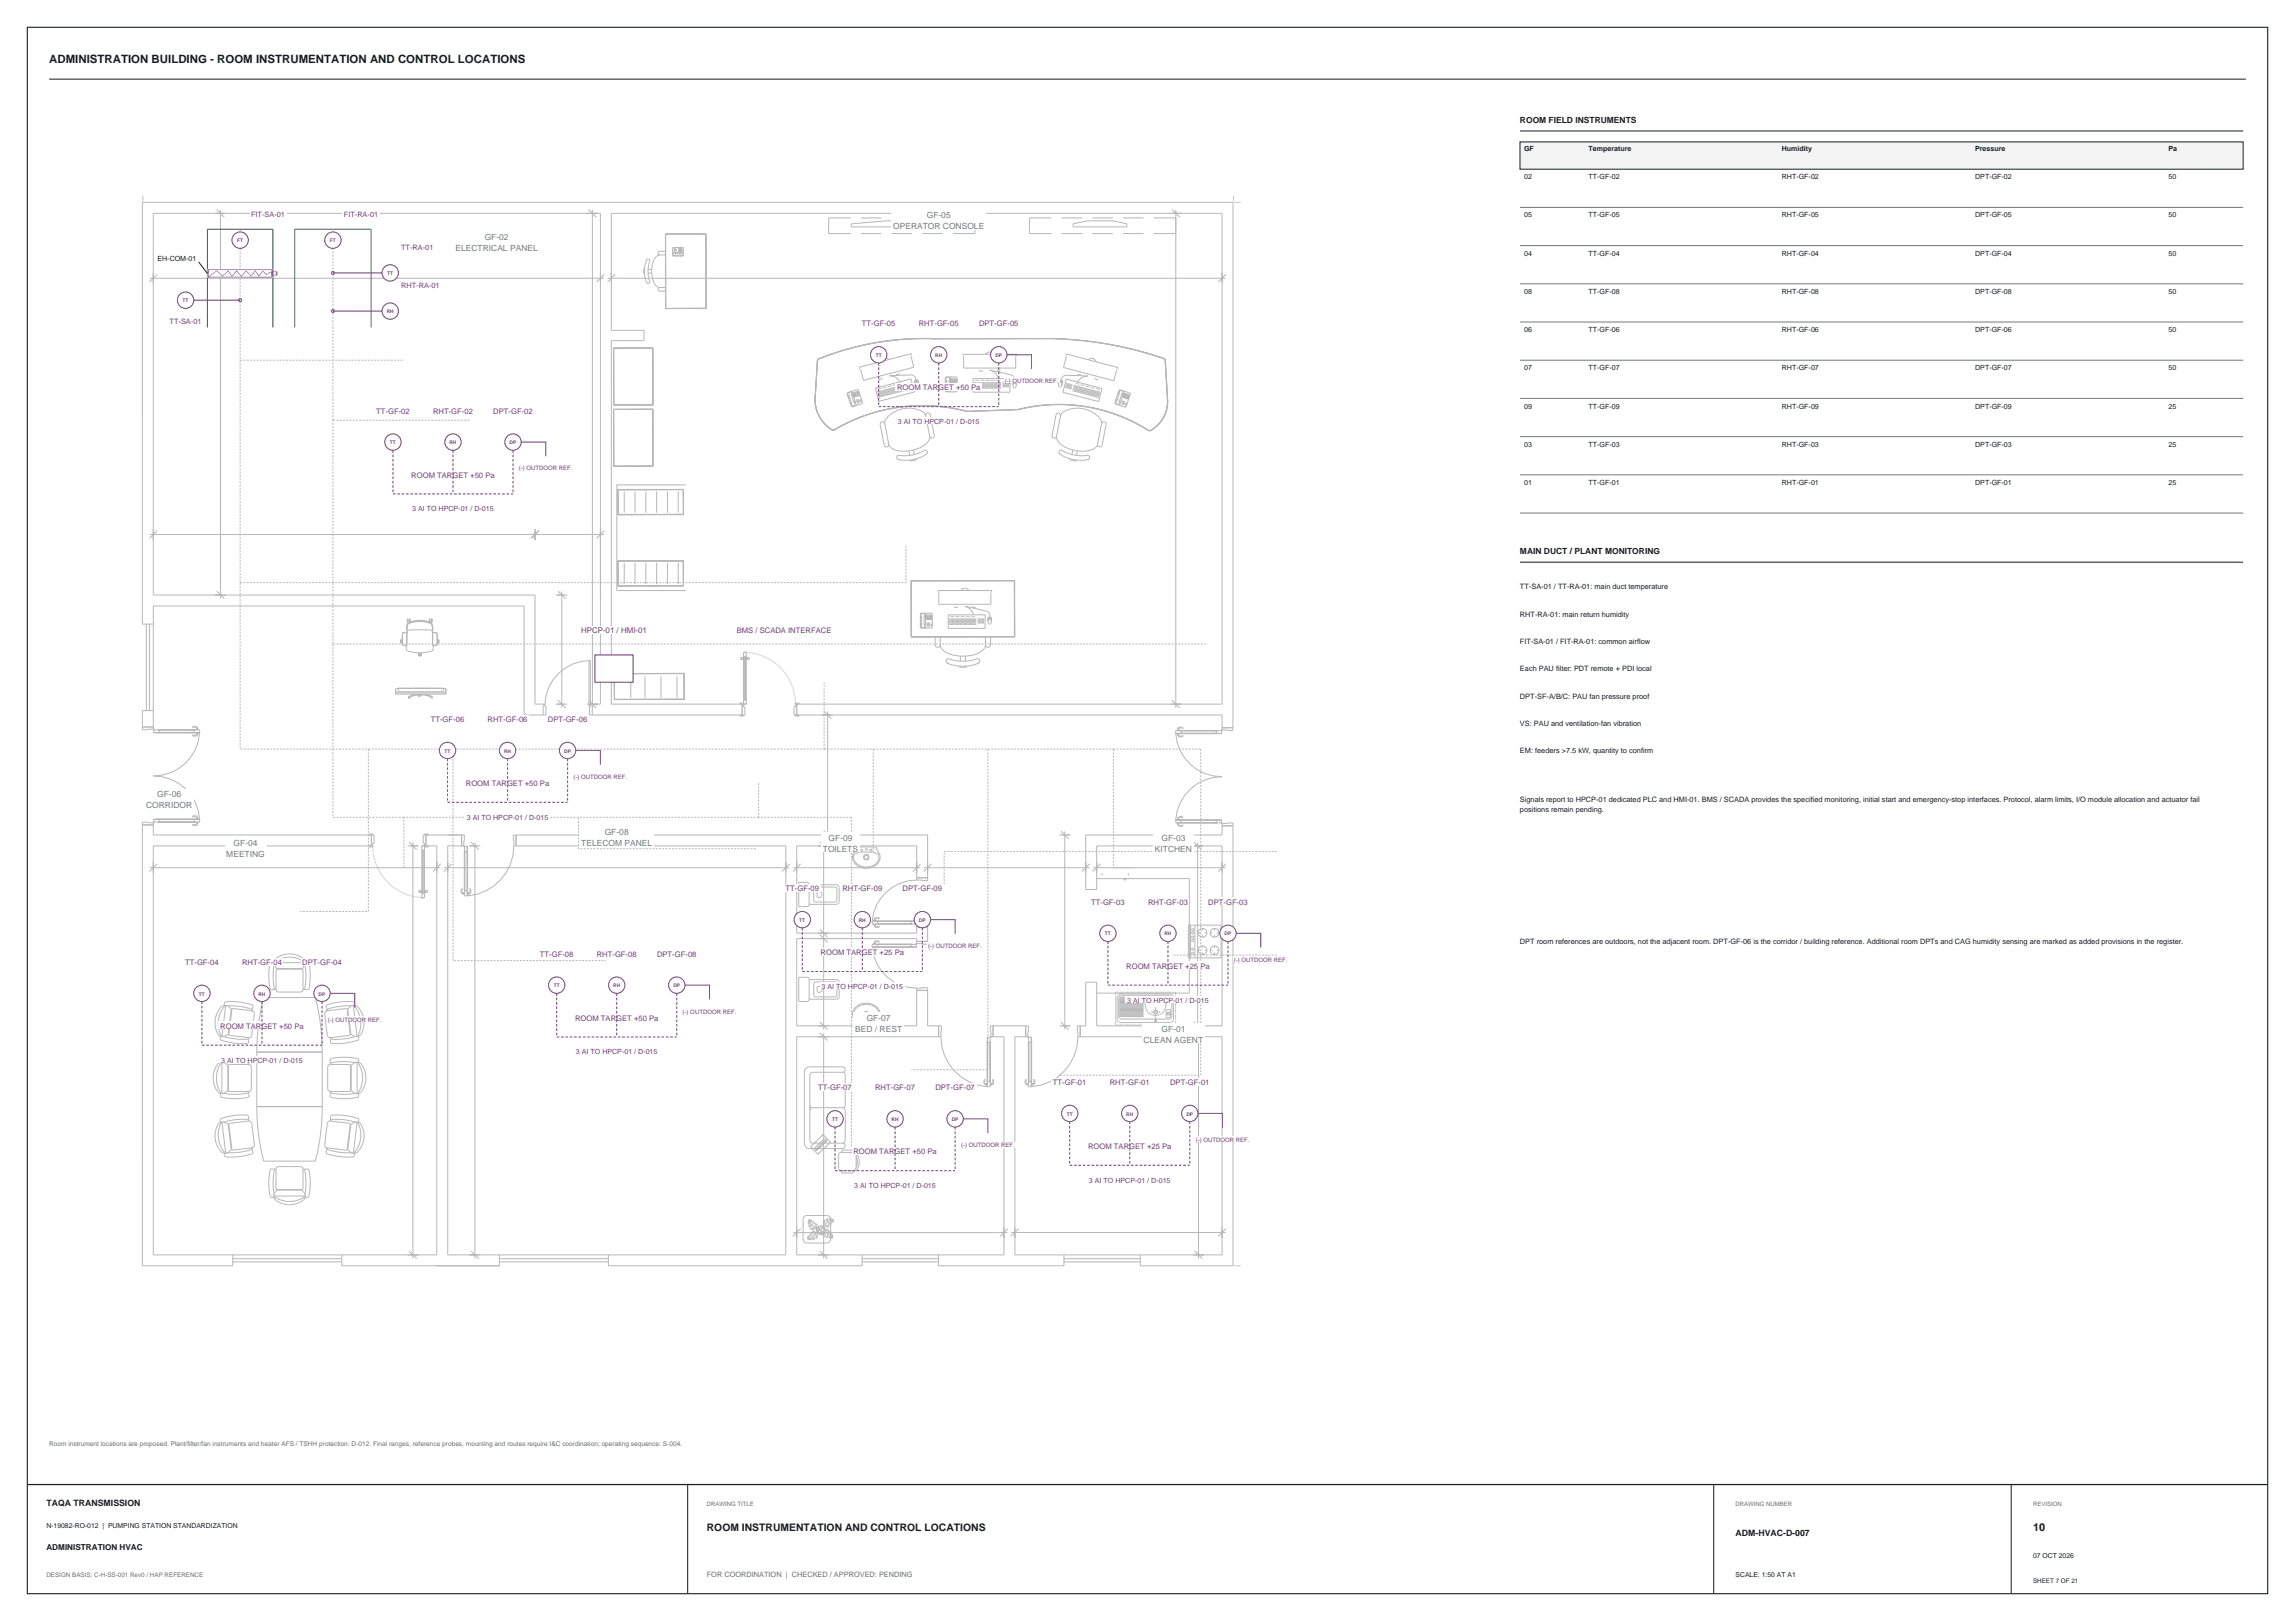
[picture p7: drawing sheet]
<svg xmlns="http://www.w3.org/2000/svg" width="841mm" height="594mm" viewBox="0 0 841 594" stroke-linecap="round" stroke-linejoin="round" font-family="sans-serif">
<defs><g id="words">
<text font-size="4.2" fill="#171c20" x="18" y="23">ADMINISTRATION BUILDING - ROOM INSTRUMENTATION AND CONTROL LOCATIONS</text>
<text font-size="4" fill="#171c20" x="745" y="561">10</text>
<text font-size="3.8" fill="#171c20" x="259" y="561">ROOM INSTRUMENTATION AND CONTROL LOCATIONS</text>
<g font-size="3.2" fill="#171c20">
<text x="17" y="552">TAQA TRANSMISSION</text>
<text x="636" y="563">ADM-HVAC-D-007</text>
</g>
<g font-size="3.1" fill="#171c20">
<text x="557" y="45">ROOM FIELD INSTRUMENTS</text>
<text x="557" y="203">MAIN DUCT / PLANT MONITORING</text>
</g>
<g font-size="3.1" fill="#74787b">
<text x="339.6" y="80">GF-05</text>
<text x="177.6" y="88">GF-02</text>
<text x="327.3" y="84">OPERATOR CONSOLE</text>
<text x="166.9" y="92">ELECTRICAL PANEL</text>
<text x="57.6" y="292">GF-06</text>
<text x="53.6" y="296">CORRIDOR</text>
<text x="85.6" y="310">GF-04</text>
<text x="213" y="310">TELECOM PANEL</text>
<text x="221.6" y="306">GF-08</text>
<text x="303.6" y="308">GF-09</text>
<text x="425.6" y="308">GF-03</text>
<text x="82.9" y="314">MEETING</text>
<text x="301.5" y="312">TOILETS</text>
<text x="423.2" y="312">KITCHEN</text>
<text x="317.6" y="374">GF-07</text>
<text x="313.4" y="378">BED / REST</text>
<text x="419.1" y="382">CLEAN AGENT</text>
<text x="425.6" y="378">GF-01</text>
</g>
<text font-size="3" fill="#171c20" x="17" y="568">ADMINISTRATION HVAC</text>
<text font-size="2.9" fill="#703779" x="212.9" y="232">HPCP-01 / HMI-01</text>
<g font-size="2.8" fill="#703779">
<text x="315.9" y="119.6">TT-GF-05</text>
<text x="336.7" y="119.6">RHT-GF-05</text>
<text x="358.8" y="119.6">DPT-GF-05</text>
<text x="328.7" y="143">ROOM TARGET +50 Pa</text>
<text x="137.9" y="151.6">TT-GF-02</text>
<text x="158.7" y="151.6">RHT-GF-02</text>
<text x="180.8" y="151.6">DPT-GF-02</text>
<text x="150.7" y="175">ROOM TARGET +50 Pa</text>
<text x="270" y="232">BMS / SCADA INTERFACE</text>
<text x="157.9" y="264.6">TT-GF-06</text>
<text x="178.7" y="264.6">RHT-GF-06</text>
<text x="200.8" y="264.6">DPT-GF-06</text>
<text x="170.7" y="288">ROOM TARGET +50 Pa</text>
<text x="287.9" y="326.6">TT-GF-09</text>
<text x="308.7" y="326.6">RHT-GF-09</text>
<text x="330.8" y="326.6">DPT-GF-09</text>
<text x="399.9" y="331.6">TT-GF-03</text>
<text x="420.7" y="331.6">RHT-GF-03</text>
<text x="442.8" y="331.6">DPT-GF-03</text>
<text x="67.9" y="353.6">TT-GF-04</text>
<text x="88.7" y="353.6">RHT-GF-04</text>
<text x="110.8" y="353.6">DPT-GF-04</text>
<text x="197.9" y="350.6">TT-GF-08</text>
<text x="218.7" y="350.6">RHT-GF-08</text>
<text x="240.8" y="350.6">DPT-GF-08</text>
<text x="300.7" y="350">ROOM TARGET +25 Pa</text>
<text x="412.7" y="355">ROOM TARGET +25 Pa</text>
<text x="80.7" y="377">ROOM TARGET +50 Pa</text>
<text x="210.7" y="374">ROOM TARGET +50 Pa</text>
<text x="299.9" y="399.6">TT-GF-07</text>
<text x="320.7" y="399.6">RHT-GF-07</text>
<text x="342.8" y="399.6">DPT-GF-07</text>
<text x="385.9" y="397.6">TT-GF-01</text>
<text x="406.7" y="397.6">RHT-GF-01</text>
<text x="428.8" y="397.6">DPT-GF-01</text>
<text x="312.7" y="423">ROOM TARGET +50 Pa</text>
<text x="398.7" y="421">ROOM TARGET +25 Pa</text>
</g>
<g font-size="2.7" fill="#703779">
<text x="92" y="79.6">FIT-SA-01</text>
<text x="126" y="79.6">FIT-RA-01</text>
<text x="147" y="91.6">TT-RA-01</text>
<text x="147" y="105.6">RHT-RA-01</text>
<text x="62.1" y="118.6">TT-SA-01</text>
</g>
<g font-size="2.7" fill="#171c20">
<text x="557" y="216">TT-SA-01 / TT-RA-01: main duct temperature</text>
<text x="557" y="226">RHT-RA-01: main return humidity</text>
<text x="557" y="236">FIT-SA-01 / FIT-RA-01: common airflow</text>
<text x="557" y="246">Each PAU filter: PDT remote + PDI local</text>
<text x="557" y="256">DPT-SF-A/B/C: PAU fan pressure proof</text>
<text x="557" y="266">VS: PAU and ventilation-fan vibration</text>
<text x="557" y="276">EM: feeders &gt;7.5 kW, quantity to confirm</text>
<text x="557" y="294">Signals report to HPCP-01 dedicated PLC and HMI-01. BMS / SCADA provides the specified monitoring, initial start and emergency-stop interfaces. Protocol, alarm limits, I/O module allocation and actuator fail</text>
<text x="557" y="297.5">positions remain pending.</text>
<text x="557" y="346">DPT room references are outdoors, not the adjacent room. DPT-GF-06 is the corridor / building reference. Additional room DPTs and CAG humidity sensing are marked as added provisions in the register.</text>
</g>
<text font-size="2.7" fill="#6c6c6c" x="259" y="578">FOR COORDINATION | CHECKED / APPROVED: PENDING</text>
<g font-size="2.6" fill="#171c20">
<text x="558.5" y="55.5">GF</text>
<text x="582.1" y="55.5">Temperature</text>
<text x="653" y="55.5">Humidity</text>
<text x="723.8" y="55.5">Pressure</text>
<text x="794.6" y="55.5">Pa</text>
<text x="558.5" y="65.7">02</text>
<text x="582.1" y="65.7">TT-GF-02</text>
<text x="653" y="65.7">RHT-GF-02</text>
<text x="723.8" y="65.7">DPT-GF-02</text>
<text x="794.6" y="65.7">50</text>
<text x="558.5" y="79.7">05</text>
<text x="582.1" y="79.7">TT-GF-05</text>
<text x="653" y="79.7">RHT-GF-05</text>
<text x="723.8" y="79.7">DPT-GF-05</text>
<text x="794.6" y="79.7">50</text>
<text x="57.7" y="95.6">EH-COM-01</text>
<text x="558.5" y="93.7">04</text>
<text x="582.1" y="93.7">TT-GF-04</text>
<text x="653" y="93.7">RHT-GF-04</text>
<text x="723.8" y="93.7">DPT-GF-04</text>
<text x="794.6" y="93.7">50</text>
<text x="558.5" y="107.7">08</text>
<text x="582.1" y="107.7">TT-GF-08</text>
<text x="653" y="107.7">RHT-GF-08</text>
<text x="723.8" y="107.7">DPT-GF-08</text>
<text x="794.6" y="107.7">50</text>
<text x="558.5" y="121.7">06</text>
<text x="582.1" y="121.7">TT-GF-06</text>
<text x="653" y="121.7">RHT-GF-06</text>
<text x="723.8" y="121.7">DPT-GF-06</text>
<text x="794.6" y="121.7">50</text>
<text x="558.5" y="135.7">07</text>
<text x="582.1" y="135.7">TT-GF-07</text>
<text x="653" y="135.7">RHT-GF-07</text>
<text x="723.8" y="135.7">DPT-GF-07</text>
<text x="794.6" y="135.7">50</text>
<text x="558.5" y="149.7">09</text>
<text x="582.1" y="149.7">TT-GF-09</text>
<text x="653" y="149.7">RHT-GF-09</text>
<text x="723.8" y="149.7">DPT-GF-09</text>
<text x="794.6" y="149.7">25</text>
<text x="558.5" y="163.7">03</text>
<text x="582.1" y="163.7">TT-GF-03</text>
<text x="653" y="163.7">RHT-GF-03</text>
<text x="723.8" y="163.7">DPT-GF-03</text>
<text x="794.6" y="163.7">25</text>
<text x="558.5" y="177.7">01</text>
<text x="582.1" y="177.7">TT-GF-01</text>
<text x="653" y="177.7">RHT-GF-01</text>
<text x="723.8" y="177.7">DPT-GF-01</text>
<text x="794.6" y="177.7">25</text>
</g>
<g font-size="2.6" fill="#703779">
<text x="329" y="155.4">3 AI TO HPCP-01 / D-015</text>
<text x="151" y="187.4">3 AI TO HPCP-01 / D-015</text>
<text x="171" y="300.4">3 AI TO HPCP-01 / D-015</text>
<text x="301" y="362.4">3 AI TO HPCP-01 / D-015</text>
<text x="413" y="367.4">3 AI TO HPCP-01 / D-015</text>
<text x="81" y="389.4">3 AI TO HPCP-01 / D-015</text>
<text x="211" y="386.4">3 AI TO HPCP-01 / D-015</text>
<text x="313" y="435.4">3 AI TO HPCP-01 / D-015</text>
<text x="399" y="433.4">3 AI TO HPCP-01 / D-015</text>
</g>
<g font-size="2.5" fill="#171c20">
<text x="17" y="560">N-19082-RO-012 | PUMPING STATION STANDARDIZATION</text>
<text x="745" y="571">07 OCT 2026</text>
<text x="636" y="578">SCALE: 1:50 AT A1</text>
</g>
<text font-size="2.4" fill="#6c6c6c" x="18" y="530">Room instrument locations are proposed. Plant/filter/fan instruments and heater AFS / TSHH protection: D-012. Final ranges, reference probes, mounting and routes require I&amp;C coordination; operating sequence: S-004.</text>
<text font-size="2.3" fill="#6c6c6c" x="17" y="578">DESIGN BASIS: C-H-SS-001 Rev0 / HAP REFERENCE</text>
<text font-size="2.3" fill="#171c20" x="745" y="580">SHEET 7 OF 21</text>
<g font-size="2.2" fill="#703779">
<text x="368.2" y="140.4">(-) OUTDOOR REF.</text>
<text x="190.2" y="172.4">(-) OUTDOOR REF.</text>
<text x="210.2" y="285.4">(-) OUTDOOR REF.</text>
<text x="340.2" y="347.4">(-) OUTDOOR REF.</text>
<text x="452.2" y="352.4">(-) OUTDOOR REF.</text>
<text x="250.2" y="371.4">(-) OUTDOOR REF.</text>
<text x="120.2" y="374.4">(-) OUTDOOR REF.</text>
<text x="438.2" y="418.4">(-) OUTDOOR REF.</text>
<text x="352.2" y="420.4">(-) OUTDOOR REF.</text>
</g>
<g font-size="2.2" fill="#6c6c6c">
<text x="259" y="552">DRAWING TITLE</text>
<text x="636" y="552">DRAWING NUMBER</text>
<text x="745" y="552">REVISION</text>
</g>
<g font-size="1.8" fill="#703779">
<text x="86.9" y="88.8">FT</text>
<text x="120.9" y="88.8">FT</text>
<text x="141.9" y="100.8">TT</text>
<text x="66.9" y="110.8">TT</text>
<text x="141.7" y="114.8">RH</text>
<text x="320.9" y="130.8">TT</text>
<text x="342.7" y="130.8">RH</text>
<text x="364.7" y="130.8">DP</text>
<text x="142.9" y="162.8">TT</text>
<text x="164.7" y="162.8">RH</text>
<text x="186.7" y="162.8">DP</text>
<text x="162.9" y="275.8">TT</text>
<text x="184.7" y="275.8">RH</text>
<text x="206.7" y="275.8">DP</text>
<text x="292.9" y="337.8">TT</text>
<text x="314.7" y="337.8">RH</text>
<text x="336.7" y="337.8">DP</text>
<text x="404.9" y="342.8">TT</text>
<text x="426.7" y="342.8">RH</text>
<text x="448.7" y="342.8">DP</text>
<text x="72.9" y="364.8">TT</text>
<text x="94.7" y="364.8">RH</text>
<text x="116.7" y="364.8">DP</text>
<text x="202.9" y="361.8">TT</text>
<text x="224.7" y="361.8">RH</text>
<text x="246.7" y="361.8">DP</text>
<text x="304.9" y="410.8">TT</text>
<text x="326.7" y="410.8">RH</text>
<text x="348.7" y="410.8">DP</text>
<text x="390.9" y="408.8">TT</text>
<text x="412.7" y="408.8">RH</text>
<text x="434.7" y="408.8">DP</text>
</g>
</g></defs>
<path d="M10 10h821v574h-821z" fill="none" stroke="#171c20" stroke-width=".4"/>
<path d="M18 29h805M252 544v40M628 544v40M737 544v40" fill="none" stroke="#171c20" stroke-width=".37"/>
<path d="M10 544h821" fill="none" stroke="#171c20" stroke-width=".45"/>
<g fill="none" stroke="#b7b7b7" stroke-width=".37">
<path d="M52.2 73.7h.1M52.2 73.2h.1M52.2 72.8h.1M52.2 72.5h.1M52.2 72.1h.1M79.4 76.8l2.8 2.8M80.8 76.9v142.4M215.7 76.8l2.8 2.8M217.1 76.9v182.4M311.7 79.9h-8v5.7h8M315.5 79.9h7.5M326.7 79.9h7.5"/>
<path d="M338 79.9h7.5M349.2 79.9h8.1v5.7h-8.1M385.3 79.9h-8.1v5.7h8.1M389.1 79.9h7.5M400.3 79.9h7.5M411.5 79.9h7.5M422.8 79.9h8.1M429.5 76.8l2.8 2.8M430.9 76.9v182.4M451.8 73.7h.1M451.8 73.2h.1M451.8 72.8h.1"/>
<path d="M451.8 72.5h.1M451.8 72.1h.1M452.3 74.2h.1M452.8 74.2h.1M453.1 74.2h.1M453.5 74.2h.1M453.9 74.2h.1M454.3 74.2h.1M236.2 98.5l-.3 .1v1.6l.3 .1M236.9 95.3a.68 .68 0 0 1 1.1-.2 .68 .68 0 0 1-.1 1.1l-.4 2.9 .2 2.7a1.42 1.42 0 0 1-.1 2l-.7-.3M237 95.2l-.6 1.8-.3 2.4 .3 2.4 .6 1.8M237.5 98.7h1.3"/>
<path d="M241.8 93.4h2.1M241.8 93.4a4.6 4.6 0 0 0-2.9 4.8v2.7a4.5 4.5 0 0 0 2.9 4.5M243.9 85.7v.1M243.9 85.7h14.8M243.9 85.7v27.3M243.9 85.7v27.4M243.9 92.1h-2.1a.66 .66 0 0 0-.7 .7 .66 .66 0 0 0 .7 .6M243.9 85.8h14.8M243.9 85.8v27.2M246.5 92.3l.2 .2h3.5l.2-.2M246.6 90.8l3.7-.1 .1 3-3.8 .1zM247 91.8h.9"/>
<path d="M247 91.3v.7h.9M247 91.5h.9M247 90.8l.6 .2zM247.2 91.3v.7M247.2 93.5h2.5M247.3 92.8h2.4M247.4 92.5l.3 .2M247.5 91.3v.7M247.5 92.8h.1M247.5 92.8l-.9 .1 .1 .7h.8M247.5 93.5v.1M247.7 93.6l-.3 .2"/>
<path d="M247.8 91.3v.7M248.7 90.8h1.2v1.5h-1.2zM248.8 92.1h1M248.8 91l.1 .5M248.8 91.7v.5h1M248.8 91.4h1M249 91v.4M249 91.7v.5M249.1 91v.4M249.1 91.7v.5M249.2 93.6l.3 .2M249.3 91v.4"/>
<path d="M249.3 91.7v.5M249.3 93.5l.1 .1M249.4 92.8h-.1M249.4 92.8l.9 .1-.1 .7h-.8M249.4 91v.4M249.4 91.7v.5M249.5 92.5l-.3 .2M249.6 91v.5h.2M249.6 91.7v.5M249.7 91v.5M249.7 91.7v.5M258.7 85.8v27.3"/>
<path d="M258.7 85.8v27.2M258.7 85.7v.1M258.7 85.7v27.4M258.7 85.7l-14.8 .1M312 82l12.7-1.1h9.5l12.8 1.1v1.1h-35zM315.5 85.6h7.5M326.7 85.6h7.5M338 85.6h7.5M389.1 85.6h7.5M393.2 82l5.1-1.1h9.5l5.1 1.1v1.1h-19.7zM400.3 85.6h7.5M411.5 85.6h7.5"/>
<path d="M422.8 85.6h8.1M54.9 102h166.4M57.6 100.6l-2.8 2.8M221.4 100.6l-2.8 2.8M222.7 102h226.4M225.4 100.6l-2.8 2.8M237.5 100.1h1.3M241.8 105.4h2.1M241.8 105.4a.66 .66 0 0 0-.7 .6 .66 .66 0 0 0 .7 .7h2.1M243.9 113.1h14.8M243.9 113v.1M243.9 113h14.8"/>
<path d="M258.7 113v.1M258.7 113l-14.8 .1M449.2 100.6l-2.8 2.8M224.8 127.5l.1 20.8M224.8 127.5v20.9M224.8 127.5l.1 .1M224.8 127.5h14.5M224.9 127.6v20.7M224.9 127.6h14.3M239.2 127.6l.1 20.8M239.2 127.6v20.7M239.3 127.5v20.9"/>
<path d="M239.3 127.5l-.1 .1M239.3 127.5l-14.4 .1M299.5 132.3h.1M299.5 132.3l-.7 12.5M299.5 132.3l-.8 12.5M299.5 132.1h.1M299.5 132.1v.2M299.6 132h.1M299.6 132l-.1 .1M299.6 132.3l-.8 12.5M299.6 131.9h.1M299.6 131.9v.1"/>
<path d="M299.6 132.1l-.1 .2M299.6 132.1v.2M299.7 132l-.2 .1M299.7 132l-.1 .1M299.7 131.7l.1 .1M299.7 131.7l-.1 .2M299.7 131.9l-.1 .1M299.7 131.9v.1M299.8 131.8l-.2 .1M299.8 131.8l-.1 .1M299.8 131.6l.1 .1M299.8 131.6l-.1 .1"/>
<path d="M299.9 131.7h-.2M299.9 131.7l-.1 .1M299.9 131.6h.2M299.9 131.6h.1M299.9 131.6h-.1M300 131.6h-.2M300 131.6l-.1 .1M300 131.5h.2M300 131.5l.1 .1M300 131.5l-.1 .1M300.1 131.6h-.1M300.1 131.4l.1 .1"/>
<path d="M300.1 131.4l-.1 .1M300.2 131.5l-.1 .1M301.5 130.9l.1 .1M301.5 130.9l-1.4 .5M301.6 131l-1.5 .4M301.6 131l-1.4 .5M303 130.3v.1M303 130.3l-1.5 .6M303 130.4l-1.5 .5M303 130.4l-1.4 .6M304.4 129.8v.1M304.4 129.8l-1.4 .5"/>
<path d="M304.4 129.9l-1.4 .4M304.4 129.9l-1.4 .5M305.8 129.3l.1 .1M305.8 129.3l-1.4 .5M305.9 129.4l-1.5 .4M305.9 129.4l-1.5 .5M307.3 128.9v.1M307.3 128.9l-1.5 .4M307.3 129l-1.5 .3M307.3 129l-1.4 .4M308.7 128.4v.1M308.7 128.4l-1.4 .5"/>
<path d="M308.7 128.5l-1.4 .4M308.7 128.5l-1.4 .5M310.2 128v.1M310.2 128l-1.5 .4M310.2 128.1l-1.5 .3M310.2 128.1l-1.5 .4M311.6 127.6l.1 .1M311.6 127.6l-1.4 .4M311.7 127.7l-1.5 .3M311.7 127.7l-1.5 .4M313.1 127.2v.1M313.1 127.2l-1.5 .4"/>
<path d="M313.1 127.3l-1.5 .3M313.1 127.3l-1.4 .4M314.6 126.8v.1M314.6 126.8l-1.5 .4M314.6 126.9l-1.5 .3M314.6 126.9l-1.5 .4M316 126.5l.1 .1M316 126.5l-1.4 .3M316.1 126.6l-1.5 .2M316.1 126.6l-1.5 .3M317.5 126.2v.1M317.5 126.2l-1.5 .3"/>
<path d="M317.5 126.3l-1.5 .2M317.5 126.3l-1.4 .3M319 125.9v.1M319 125.9l-1.5 .3M319 126l-1.5 .2M319 126l-1.5 .3M320.5 125.6v.1M320.5 125.6l-1.5 .3M320.5 125.7l-1.5 .2M320.5 125.7l-1.5 .3M322 125.3v.1M322 125.3l-1.5 .3"/>
<path d="M322 125.4l-1.5 .2M322 125.4l-1.5 .3M323.2 138.4l.1 .4-1 .2-.1-.3M323.5 125.1v.1M323.5 125.1l-1.5 .2M323.5 125.2l-1.5 .1M323.5 125.2l-1.5 .2M325 124.9v.1M325 124.9l-1.5 .2M325 125l-1.5 .1M325 125l-1.5 .2M325.9 131.7a1.91 1.91 0 0 0-3 .8"/>
<path d="M326.5 124.7v.1M326.5 124.7l-1.5 .2M326.5 124.8l-1.5 .1M326.5 124.8l-1.5 .2M328 124.5v.1M328 124.5l-1.5 .2M328 124.6l-1.5 .1M328 124.6l-1.5 .2M329.5 136.8l.1 .3-1 .3-.1-.3M329.5 124.4v.1M329.5 124.4l-1.5 .1M329.5 124.5h-1.5"/>
<path d="M329.5 124.5l-1.5 .1M331 124.3v.1M331 124.3l-1.5 .1M331 124.4h-1.5M331 124.4l-1.5 .1M332.5 124.2h1.6M332.5 124.2v.1M332.5 124.2l-1.5 .1M332.5 124.3h-1.5M332.5 124.3l-1.5 .1M333.8 130.4l1.1 4.2-18.5 4.8-1.1-4.2M334 130.1l-.1-.5-19 5 .1 .5"/>
<path d="M334.1 124.1h1.5M334.1 124.1v.1M334.1 124.1l-1.6 .1M334.1 124.2l-1.6 .1M335.6 124l1.5 .1M335.6 124v.1M335.6 124l-1.5 .1M335.6 124.1l-1.5 .1M335.7 139.3l-.6 .3 .4 1.5M335.7 139.3l.2 .8-.3-.4M335.7 139.3l-.1 .4M335.7 139.3a1.84 1.84 0 0 0-2.4-1.8l-7.4 .2a4.3 4.3 0 0 1 3.9 2.2"/>
<path d="M335.7 139.5l.1 .3zM336.3 139.2l.3 .9a.92 .92 0 0 1-.4 1.6l-.7-.6-.4-1.5M336.3 139.2l-.6 .1M336.3 139.2l.4 1.5M337.1 124l1.5 .1M337.1 124v.1M337.1 124h-1.5M337.1 124.1h-1.5M338.6 124l1.5 .1M338.6 124h1.5M338.6 124v.1M338.6 124.1h1.5"/>
<path d="M338.6 124h-1.5M338.6 124.1h-1.5M340.1 124l1.5 .1M340.1 124h1.5M340.1 124v.1M340.1 124.1h1.5M341.6 124v.1M341.6 124h44.6M346.4 139.5l.3 .3M346.5 138.2l4.2 .1-.1 5.2h-4.2zM346.9 139.6l-.2-1.2 1-.1 .2 .3-.1 1M346.9 139.2v3.3"/>
<path d="M347.8 139.2v3.3M348.3 139.5l-.3 .3M348.5 138.8h2.1v1.7h-2.1zM348.6 138.1l-.3 .3v4.9l.3 .3M348.6 139l.8 .1M348.6 139.2l.8 .1M348.6 139.4l.8 .1M348.6 139.6l.8 .1M348.6 139.8l.8 .1M348.8 139v.1M348.8 139.2v.1M348.8 139.4v.1"/>
<path d="M348.8 139.6v.1M348.8 139.8v.1M349.6 139l.8 .1M349.6 139.2l.8 .1M349.8 139v.1M349.8 139.2v.1M349.8 139.4l.6 .1M349.8 139.6l.6 .1M349.8 139.8l.6 .1M352.8 130.4v-.6h19.7v.6M353.1 130.6v4.3h19.1v-4.3M356.6 138.7h13.5v5h-13.5z"/>
<path d="M357.5 139.2l.3 .2M358 139.2l.3 .2M358.4 139.2l.4 .2M359.4 139.2l.3 .2M359.9 139.2l.3 .2M360 135.7l-.1 .3h-1v-.3M360.3 139.2l.4 .2M361.1 129.8a1.91 1.91 0 0 1 3.1 0M361.3 139.2l.3 .2M361.8 139.2l.3 .2M362.3 139.2l.3 .2M362.7 135.6a4.3 4.3 0 0 1 3.2 3.1"/>
<path d="M362.7 135.7l7.2 1.6a1.84 1.84 0 0 1 1.9 2.3M363.2 139.2l.4 .2M363.7 139.2l.3 .2M364.2 139.2l.3 .2M365.1 139.2l.4 .2M365.4 135.7v.3h1.1l-.1-.3M365.6 139.2l.3 .2M366.1 139.2l.3 .2M371.1 139.8l.1 1.5M371.7 139.7l.2 .3-.1 .5zM371.7 139.8l.1 .4zM371.8 139.6l-.6 .2"/>
<path d="M371.8 139.6l.6 .2M372.4 139.8l.1 .9a.92 .92 0 0 1-.9 1.4l-.4-.8-.1-1.5M372.4 139.8v1.5M386.2 124l1.7 .2M386.2 124l1.8 .1M386.2 124l-44.6 .1M387.9 124.2l1.8 .1M388 124.1l1.7 .2M388 124.1l1.7 .1M388 124.1l-.1 .1M388.3 139.3l-.4 1.5M388.3 139.3l.6 .1"/>
<path d="M388.3 139.3l-.3 .9a.91 .91 0 0 0 .4 1.6l.7-.6 .4-1.5M388.8 139.6v.3zM388.9 139.4l.6 .3M388.9 139.4l-.2 .4M388.9 139.4l-.2 .8v-.4M389.5 139.7l-.4 1.5M389.7 124.3l1.7 .1M389.7 124.2l1.7 .2M389.7 124.2l1.7 .1M389.7 124.2v.1M390.6 130.2l.1-.5 19 5-.1 .5M390.8 138.9l13 3.5-1.2 4.8-13.1-3.5z"/>
<path d="M390.8 130.5l-1.1 4.2 18.5 4.8 1.1-4.2M391.4 124.4l1.7 .1M391.4 124.3l1.7 .2M391.4 124.3l1.7 .1M391.4 124.3v.1M393.1 124.5l1.7 .2M393.1 124.4l1.7 .3M393.1 124.4l1.7 .2M393.1 124.4v.1M394.8 124.7l1.7 .1M394.8 124.6l1.7 .2M394.8 124.6l1.7 .1"/>
<path d="M394.8 124.6v.1M395.1 136.9l-.1 .3 1 .3 .1-.3M396.5 124.8l1.7 .2M396.5 124.7l1.7 .3M396.5 124.7l1.7 .2M396.5 124.7v.1M398.2 125l1.6 .2M398.2 124.9l1.6 .3M398.2 124.9l1.7 .2M398.2 124.9v.1M398.7 131.8a1.91 1.91 0 0 1 3 .8M398.7 137.8l-7.4-.2a1.84 1.84 0 0 0-2.4 1.8"/>
<path d="M398.7 137.8a4.3 4.3 0 0 0-3.9 2.2M399.8 125.2l1.7 .3M399.9 125.1l1.6 .4M399.9 125.1l1.6 .3M399.9 125.1l-.1 .1M401.4 138.5l-.1 .4 1 .3 .1-.4M401.5 125.5l1.7 .2M401.5 125.4l1.7 .3M401.5 125.4l1.7 .2M401.5 125.4v.1M403.2 125.7l1.7 .3M403.2 125.6l1.7 .4"/>
<path d="M403.2 125.6l1.7 .3M403.2 125.6v.1M404.9 126l1.7 .3M404.9 125.9l1.7 .4M404.9 125.9l1.7 .3M404.9 125.9v.1M406.6 126.3l1.7 .3M406.6 126.2l1.7 .4M406.6 126.2l1.7 .3M406.6 126.2v.1M408.3 126.6l1.6 .3M408.3 126.5l1.6 .4"/>
<path d="M408.3 126.5l1.7 .3M408.3 126.5v.1M409.9 126.9l1.7 .4M410 126.8l1.6 .5M410 126.8l1.6 .4M410 126.8l-.1 .1M411.6 127.3l1.7 .3M411.6 127.2l1.7 .4M411.6 127.2l1.7 .3M411.6 127.2v.1M413.3 127.6l1.6 .4M413.3 127.5l1.6 .5"/>
<path d="M413.3 127.5l1.7 .4M413.3 127.5v.1M414.9 128l1.7 .5M415 127.9l1.6 .6M415 127.9l1.6 .5M415 127.9l-.1 .1M416.6 128.5l1.6 .4M416.6 128.4l1.6 .5M416.6 128.4l1.7 .4M416.6 128.4v.1M418.2 128.9l1.7 .5M418.3 128.8l1.6 .6"/>
<path d="M418.3 128.8l1.6 .5M418.3 128.8l-.1 .1M419.9 129.4l1.6 .4M419.9 129.3l1.6 .5M419.9 129.3l1.6 .4M419.9 129.3v.1M421.5 129.8l1.6 .5M421.5 129.7l1.6 .6M421.5 129.7l1.7 .5M421.5 129.7v.1M423.1 130.3l1.7 .6M423.2 130.2l1.6 .7"/>
<path d="M423.2 130.2l1.6 .6M423.2 130.2l-.1 .1M424.8 130.9l1.6 .5M424.8 130.8l1.6 .6M424.8 130.8l1.6 .5M424.8 130.8v.1M426.4 131.4h.1M426.4 131.3l.1 .1M426.4 131.3l.2 .1M426.4 131.3v.1M426.5 131.4l.1 .1M426.6 131.4v.1"/>
<path d="M426.6 131.4h.1M426.6 131.4h-.1M426.6 131.5l.1 .1M426.7 131.4v.2M426.7 131.4l.1 .1M426.7 131.4l-.1 .1M426.7 131.6l.1 .1M426.8 131.5v.2M426.8 131.5l.1 .1M426.8 131.5l-.1 .1M426.8 131.7l.1 .1M426.9 131.8v.1"/>
<path d="M426.9 131.6v.2M426.9 131.6l.1 .2M426.9 131.6l-.1 .1M426.9 131.9l.1 .1M427 132v.2M427 131.8l-.1 .1M427 131.8v.1M427 131.8h-.1M427 132.2l.9 14.8M427 132.2l.8 14.8M427 131.9v.1M427 131.9l.1 .1"/>
<path d="M427 131.9h-.1M427.1 132l-.1 .2M427.1 132v.2M427.1 132h-.1M427.1 132.2h-.1M427.1 132.2l.8 14.8M224.8 150h.1M224.8 150h14.5M224.8 150l.1 20.8M224.8 150v20.9M224.8 148.4h14.5M224.9 150h14.3"/>
<path d="M224.9 150v20.8M224.9 148.3l-.1 .1M224.9 148.3h14.3M239.2 150l.1 20.9M239.2 150v20.8M239.2 148.3l.1 .1M239.2 148.3l-14.4 .1M239.3 150h-.1M239.3 150v20.9M239.3 150h-14.4M298.6 146.4h.1M298.6 146.4v.5"/>
<path d="M298.6 145.8h.1M298.6 145.8v.6M298.6 146.9h.1M298.6 146.9v.5M298.6 145.3h.1M298.6 145.3v.5M298.6 147.4l.1 .6M298.7 144.8h.1M298.7 144.8l-.1 .5M298.7 146.4l-.1 .5M298.7 146.4v.5M298.7 148l.1 .5"/>
<path d="M298.7 145.8l-.1 .6M298.7 145.8v.6M298.7 146.9l-.1 .5M298.7 146.9l.1 .5M298.7 145.3l-.1 .5M298.7 145.3v.5M298.8 147.4h-.2M298.8 147.4l-.1 .6M298.8 147.4v.6M298.8 148.5l.1 .5M298.8 144.8l-.2 .5M298.8 144.8l-.1 .5"/>
<path d="M298.8 148h-.1M298.8 148v.5M298.8 148l.1 .5M298.9 148.5h-.1M298.9 148.5v.5M298.9 148.5l.1 .5M298.9 149l.1 .5M299 149h-.1M299 149v.5M299 149l.1 .5M299 149.5l.1 .5M299.1 149.5h-.1"/>
<path d="M299.1 149.5v.5M299.1 149.5l.1 .5M299.1 150l.2 .6M299.2 150h-.1M299.2 150l.1 .6M299.2 150l.2 .5M299.3 150.6l.2 .5M299.4 150.5l-.1 .1M299.4 150.5l.1 .6M299.4 150.5l.2 .5M299.5 151.1l.2 .4M299.6 151l-.1 .1"/>
<path d="M299.6 151l.1 .5M299.6 151l.2 .5M299.7 151.5l.2 .5M299.8 151.5h-.1M299.8 151.5l.1 .5M299.8 151.5l.2 .5M299.9 152l.2 .5M300 152h-.1M300 152l.1 .5M300 152l.2 .5M300.1 152.5l.3 .5M300.2 152.5h-.1"/>
<path d="M300.2 152.5l.2 .5M300.2 152.5l.3 .4M300.4 153l.3 .4M300.5 152.9l-.1 .1M300.5 152.9l.2 .5M300.5 152.9l.3 .5M300.7 153.4l.3 .5M300.8 153.4h-.1M300.8 153.4l.2 .5M300.8 153.4l.3 .4M301 153.9l.3 .4M301.1 153.8l-.1 .1"/>
<path d="M301.1 153.8l.2 .5M301.1 153.8l.3 .4M301.3 154.3l.3 .4M301.4 154.2l-.1 .1M301.4 154.2l.2 .5M301.4 154.2l.3 .5M301.6 154.7l.4 .4M301.7 154.7h-.1M301.7 154.7l.3 .4M302 155.1l.3 .4M302 155.1h.1M302 155.1l.4 .3"/>
<path d="M302.3 155.5l.4 .4M302.4 155.4l-.1 .1M302.4 155.4l.3 .5M302.4 155.4l.4 .4M302.7 155.9l.4 .3M302.8 155.8l-.1 .1M302.8 155.8l.3 .4M302.8 155.8l.4 .4M303.1 156.2l.4 .4M303.2 156.2h-.1M303.2 156.2l.3 .4M303.2 156.2l.4 .3"/>
<path d="M303.5 156.6l.4 .3M303.6 156.5l-.1 .1M303.6 156.5l.3 .4M303.6 156.5l.4 .3M303.9 156.9l.5 .3M304 156.8l-.1 .1M304 156.8l.4 .4M304 156.8l.4 .3M304.4 157.2l.4 .3M304.4 157.1v.1M304.4 157.1l.4 .4M304.4 157.1l.5 .3"/>
<path d="M304.8 157.5l.1 .1M304.9 157.4l-.1 .1M304.9 157.4v.2M304.9 157.4l.1 .1M304.9 157.6h.1M305 157.5l-.1 .1M305 157.5v.1M305 157.5h.1M305 157.6h.2M305.1 157.5l-.1 .1M305.1 157.5l.1 .1M305.1 157.5h.1"/>
<path d="M305.2 157.6l.1 .1M305.2 157.5v.1M305.2 157.5l.1 .2M305.2 157.5l.1 .1M305.3 157.6v.1M305.3 157.6l.1 .1M305.4 157.6v.1M305.4 157.6h-.1M305.4 157.6h.2M305.4 157.7h-.1M305.5 157.5l.1 .1M305.5 157.5l-.1 .1"/>
<path d="M305.5 157.5l.2 .1M305.6 157.6l-.2 .1M305.7 157.5v.1M305.7 157.5h-.2M305.7 157.5h.1M305.7 157.6h-.1M305.8 157.4v.1M305.8 157.4l-.1 .1M305.8 157.5l-.1 .1M306.8 156.9h.1M306.8 156.9l-1 .5M306.8 156.9l-1 .6"/>
<path d="M307.8 156.3v.1M307.8 156.3l-1 .6M307.8 156.4l-1 .5M308.8 155.7l.1 .1M308.8 155.7l-1 .6M308.9 155.8l-1.1 .5M308.9 155.8l-1.1 .6M309.9 155.2v.1M309.9 155.2l-1.1 .5M309.9 155.3l-1.1 .4M309.9 155.3l-1 .5M310.5 144l3.9-1.2 1.6 5-4 1.2z"/>
<path d="M310.7 145.2l.4 .3M310.9 154.7l.1 .1M310.9 154.7l-1 .5M311 154.8l-1.1 .4M311 154.8l-1.1 .5M311.1 144.8l1 3.2M311.8 147.5l-.2 .4M311.9 144.5l1.1 3.2M312 154.2v.1M312 154.2l-1.1 .5M312 154.3l-1.1 .4M312 154.3l-1 .5"/>
<path d="M312.1 144.9v.1M312.1 144.9l-.3-1.1-.9 .2-.2 .3 .5 1M312.4 143.3l-.2 .4 1.6 4.6 .3 .2M312.5 144l2-.7 .5 1.6-2 .6zM312.5 144.6l-.2 .5M312.7 144.1h.1M312.7 144.3h.2M312.8 144.5h.2M312.9 144v.1M312.9 147.3l.5 1.1-.9 .4-.3-.1-.2-1.1M312.9 144.7h.1M313 144.9h.1"/>
<path d="M313 147.1l.4 .2M313 145.1h.2M313.1 153.7v.1M313.1 153.7l-1.1 .5M313.1 145.3l.1 .1M313.1 153.8l-1.1 .4M313.1 153.8l-1.1 .5M313.1 144.8l.1 .1M313.4 143.9l-.5 .2M313.5 144.1l-.6 .1M313.6 144.3l-.6 .1M313.6 143.8h.2"/>
<path d="M313.6 144.5l-.5 .1M313.7 144h.1M313.7 144.7l-.5 .2M313.8 146.5v.2l.3-.1M313.8 144.9l-.6 .1M313.8 145.1l-.5 .1M313.9 143.9v.1M313.9 146.8l.1 .2h.2M314 147.1l.1 .3 .2-.1M314 145h.2M314.1 146.3l.1 .3 .2-.1M314.1 147.5l.3 .2"/>
<path d="M314.1 153.3l.1 .1M314.1 153.3l-1 .4M314.2 153.4l-1.1 .3M314.2 153.4l-1.1 .4M314.2 146.7l.1 .2h.3M314.3 147l.1 .3 .3-.1M314.4 143.6l-.6 .1M314.4 143.8l-.5 .2M314.5 147.4v.2l.3-.1M314.5 146.2v.3l.3-.1M314.5 144l-.6 .1M314.6 146.6v.2l.3-.1"/>
<path d="M314.6 144.2l-.6 .1M314.6 144.4l-.5 .1M314.7 146.9l.1 .3 .2-.1M314.7 144.6l-.6 .1M314.8 144.8l-.6 .1M314.8 147.3l.1 .2 .2-.1M315.2 152.8l.1 .1M315.2 152.8l-1.1 .5M315.3 146.5l.2-.1 .3 .8-.3 .1zM315.3 152.9l-1.2 .4M315.3 152.9l-1.1 .5M316.3 152.4l.1 .1"/>
<path d="M316.3 152.4l-1.1 .4M316.4 152.5l-1.2 .3M316.4 152.5l-1.1 .4M317.4 152l.1 .1M317.4 152l-1.1 .4M317.5 152.1l-1.2 .3M317.5 152.1l-1.1 .4M318.5 151.7l.1 .1M318.5 151.7l-1.1 .3M318.6 151.8l-1.2 .2M318.6 151.8l-1.1 .3M319.7 151.3v.1"/>
<path d="M319.7 151.3l-1.2 .4M319.7 151.4l-1.2 .3M319.7 151.4l-1.1 .4M320.8 142.3l13-3.5 1.3 4.8-13.1 3.5zM320.8 151v.1M320.8 151l-1.1 .3M320.8 151.1l-1.1 .2M320.8 151.1l-1.1 .3M321.5 143.4l.1 .3 .4-.1M321.7 143.8l.1 .4 .3-.1M321.7 142.5l.4 .1M321.8 144.3l.1 .3h.3"/>
<path d="M321.9 150.7v.1M321.9 150.7l-1.1 .3M321.9 144.8l.1 .3 .3-.1M321.9 150.8l-1.1 .2M321.9 150.8l-1.1 .3M322 143.3l.1 .3 .3-.1M322 145.2l.1 .4 .8-.2M322.1 143.7l.1 .4 .4-.1M322.2 142.4h.4M322.3 144.2v.3l.4-.1M322.4 144.6l.1 .4 .3-.1M322.5 143.1l.1 .4 .3-.1"/>
<path d="M322.6 143.6l.1 .3h.3M322.7 142.3h.3M322.7 144.1l.1 .3 .3-.1M322.8 144.5l.1 .4 .4-.1M322.9 143l.1 .4 .4-.1M323 145v.3l.4-.1M323 150.4l.1 .1M323 150.4l-1.1 .3M323 143.5l.1 .3 .4-.1M323.1 150.5l-1.2 .2M323.1 150.5l-1.2 .3M323.2 143.9l.1 .4 .3-.1"/>
<path d="M323.3 144.4l.1 .3h.3M323.4 142.9l.1 .3 .3-.1M323.4 144.9l.1 .3 .3-.1M323.5 143.4l.1 .3 .3-.1M323.6 142l.4 .1M323.6 143.8l.1 .4 .4-.1M323.8 144.3v.3l.4-.1M323.9 142.8v.3l.4-.1M323.9 144.7l.1 .4 .3-.1M324 143.2l.1 .4 .3-.1M324 141.9l.4 .1M324.1 143.7l.1 .3h.3"/>
<path d="M324.2 150.1v.1M324.2 150.1l-1.2 .3M324.2 150.2l-1.2 .2M324.2 150.2l-1.1 .3M324.2 144.2l.1 .3 .3-.1M324.2 155.3l1.5 7.5M324.2 155.3a.85 .85 0 0 0-1-.7 .85 .85 0 0 0-.6 1l1.4 7.5a.85 .85 0 0 0 1 .7 .85 .85 0 0 0 .7-1M324.3 142.7l.1 .3 .3-.1M324.3 144.6l.1 .4 .4-.1M324.4 143.1l.1 .4 .4-.1M324.5 141.8h.4M324.6 143.6v.3l.4-.1"/>
<path d="M324.7 144l.1 .4 .3-.1M324.8 142.5l.1 .4 .3-.1M324.8 144.5l.1 .3h.3M324.9 143l.1 .3 .3-.1M325 143.5l.1 .3 .3-.1M325.1 143.9l.1 .4 .4-.1M325.2 142.4l.1 .4 .4-.1M325.3 144.4v.3l.4-.1M325.3 149.9v.1M325.3 149.9l-1.1 .2M325.3 150l-1.1 .1M325.3 150l-1.1 .2"/>
<path d="M325.4 142.9v.3l.4-.1M325.4 141.5l.4 .1M325.5 143.3l.1 .4 .3-.1M325.6 143.8l.1 .3 .3-.1M325.7 142.3l.1 .3 .3-.1M325.7 144.3l.1 .3 .3-.1M325.8 142.8l.1 .3 .3-.1M325.9 141.4l.4 .1M325.9 143.2l.1 .4 .4-.1M326.1 143.7v.3l.4-.1M326.2 142.2v.3l.4-.1M326.2 144.1l.1 .4 .3-.1"/>
<path d="M326.3 142.6l.1 .4 .3-.1M326.4 141.3l.3 .1M326.4 143.1l.1 .3 .3-.1M326.5 149.7v.1M326.5 149.7l-1.2 .2M326.5 149.8l-1.2 .1M326.5 149.8l-1.2 .2M326.5 143.6l.1 .3 .3-.1M326.6 142.1l.1 .3 .3-.1M326.6 144l.1 .4 .4-.1M326.7 142.5l.1 .4 .4-.1M326.9 143l.1 .3 .3-.1"/>
<path d="M327 143.4l.1 .4 .3-.1M327.1 141.9l.1 .4 .3-.1M327.1 143.9l.1 .3 .3-.1M327.2 142.4l.1 .3 .3-.1M327.3 141.1h.4M327.3 142.9l.1 .3 .3-.1M327.4 143.3l.1 .4 .4-.1M327.5 141.8l.1 .3h.4M327.6 143.8l.1 .3 .3-.1M327.6 149.5v.1M327.6 149.5l-1.1 .2M327.6 149.6l-1.1 .1"/>
<path d="M327.6 149.6l-1.1 .2M327.7 142.3l.1 .3 .3-.1M327.7 140.9l.4 .1M327.8 142.7l.1 .4 .3-.1M327.9 143.2l.1 .3 .3-.1M328 141.7l.1 .3 .3-.1M328 143.7l.1 .3 .4-.1M328.1 142.2l.1 .3 .3-.1M328.2 140.8l.4 .1M328.2 142.6l.1 .4 .4-.1M328.4 143.1l.1 .3 .3-.1M328.5 141.6l.1 .3 .3-.1"/>
<path d="M328.5 143.5l.1 .4 .3-.1M328.6 142l.1 .4 .3-.1M328.7 142.5l.1 .3 .3-.1M328.8 149.3v.1M328.8 149.3l-1.2 .2M328.8 149.4l-1.2 .1M328.8 149.4l-1.2 .2M328.8 143l.1 .3 .4-.1M328.9 141.5l.1 .3 .3-.1M328.9 143.4l.1 .4 .4-.1M329 141.9l.1 .3h.4M329.1 140.6h.4"/>
<path d="M329.2 142.4l.1 .3 .3-.1M329.3 142.8l.1 .4 .3-.1M329.4 141.3l.1 .4 .3-.1M329.4 143.3l.1 .3 .3-.1M329.5 141.8l.1 .3 .3-.1M329.6 140.5h.4M329.6 142.3l.1 .3 .3-.1M329.7 142.7l.1 .3h.4M329.8 141.2l.1 .3h.4M329.9 143.2l.1 .3 .3-.1M329.9 149.1l.1 .1M329.9 149.1l-1.1 .2"/>
<path d="M330 149.2l-1.2 .1M330 149.2l-1.2 .2M330 141.7l.1 .3 .3-.1M330 140.3l.4 .1M330.1 142.1l.1 .4 .3-.1M330.2 142.6l.1 .3 1.2-.3M330.3 141.1l.1 .3 .3-.1M330.3 143.1l.1 .3 .4-.1M330.4 141.5l.1 .4 .4-.1M330.5 142l.1 .3h.4M330.8 141l.1 .3 .2-.1M330.8 142.9l.1 .4 .7-.2"/>
<path d="M330.9 141.4l.1 .4 .3-.1M331 141.9l.1 .3h.3M331.1 149v.1M331.1 149l-1.2 .1M331.1 149.1h-1.2M331.1 149.1l-1.1 .1M331.7 140.7l.1 .3 .3-.1M331.8 141.2l.1 .3 .3-.1M331.9 141.6l.1 .4 .4-.1M332 142.1l.1 .3 .4-.1M332.1 140.6l.1 .3 .4-.1M332.3 141l.1 .4 .3-.1"/>
<path d="M332.3 148.9h1.1M332.3 148.9v.1M332.3 148.9l-1.2 .1M332.3 149h-1.2M332.3 149l-1.2 .1M332.4 141.5l.1 .3 .3-.1M332.5 142l.1 .3 .3-.1M332.6 140.5l.1 .3 .3-.1M332.7 140.9l.1 .3h.3M332.8 141.4l.1 .3 .4-.1M333 141.8l.1 .4 .3-.1M333.1 140.3l.1 .4 .3-.1"/>
<path d="M333.2 140.8l.1 .3 .3-.1M333.3 141.3l.1 .3 .3-.1M333.4 141.7l.1 .3h.4M333.4 148.8h1.2M333.4 148.8v.1M333.4 148.8l-1.1 .1M333.4 148.9l-1.1 .1M333.5 140.2l.1 .3h.3M333.6 140.7l.1 .3 .3-.1M333.8 141.1l.1 .4 .3-.1M333.9 141.6l.1 .3h.3M334.6 148.7h1.2"/>
<path d="M334.6 148.7v.1M334.6 148.7l-1.2 .1M334.6 148.8l-1.2 .1M335.8 148.6l1.2 .1M335.8 148.6v.1M335.8 148.6l-1.2 .1M335.8 148.7l-1.2 .1M335.8 140.1l-.4 .2M336.5 140h-.5M336.9 148.6l1.2 .1M336.9 148.6l.1 .1M336.9 148.6h-1.1"/>
<path d="M337 148.7h-1.2M338.1 148.6l1.2 .1M338.1 148.6h1.2M338.1 148.6v.1M338.1 148.7h1.2M338.1 148.6h-1.2M338.1 148.7h-1.1M339.2 152.4a.85 .85 0 0 1 .7-1 .85 .85 0 0 1 1 .6l1.5 7.5a.85 .85 0 0 1-.7 1 .85 .85 0 0 1-1-.6M339.2 152.4l1.5 7.5M339.2 152.4a4.1 4.1 0 0 0-2.8-2.3 10.2 10.2 0 0 0-12 3.8l-.2 1.4M339.3 148.6l1.2 .1M339.3 148.6h1.2"/>
<path d="M339.3 148.6v.1M339.3 148.7h1.2M340.5 148.6l1.1 .2M340.5 148.6l1.1 .1M340.5 148.6v.1M340.5 148.7l1.1 .1M340.7 159.9a5.4 5.4 0 0 1-4.5 4.6 10.1 10.1 0 0 1-10.1-.8l-.4-.9M341.6 148.8l1.2 .1M341.6 148.7l1.2 .2M341.6 148.7l1.2 .1M341.6 148.7v.1M342.8 148.9l1.2 .1"/>
<path d="M342.8 148.8l1.2 .2M342.8 148.8l1.2 .1M342.8 148.8v.1M344 149l1.1 .1M344 148.9l1.1 .2M344 148.9l1.1 .1M344 148.9v.1M345.1 149.1l1.2 .1M345.1 149l1.2 .2M345.1 149l1.2 .1M345.1 149v.1M346.3 149.2l1.1 .2"/>
<path d="M346.3 149.1l1.1 .3M346.3 149.1l1.1 .2M346.3 149.1v.1M346.7 142l-.3 .3M346.9 142.1l-.2 1.1 .3 .2 .9-.1-.1-1.2M347.4 149.4l1.2 .2M347.4 149.3l1.2 .3M347.4 149.3l1.2 .2M347.4 149.3v.1M348 142l.3 .3M348.6 149.6l1.1 .2M348.6 149.5l1.1 .3"/>
<path d="M348.6 149.5l1.2 .2M348.6 149.5v.1M348.6 140.2l.8 .1M348.6 140l.8 .1M348.8 140v.1M348.8 140.2v.1M348.9 141.6v.2h.3M348.9 141.9v.3h.3M348.9 142.3v.3h.3M348.9 142.7v.2h.3M349.3 141.6v.2h.2M349.3 141.9v.3h.2"/>
<path d="M349.3 142.3v.3h.2M349.3 142.7v.2h.2M349.6 140.2l.8 .1M349.6 141.6v.2h.3M349.6 142.3v.3h.3M349.6 141.9v.3h.3M349.6 142.7v.2h.3M349.7 149.8l1.2 .2M349.8 149.7l1.1 .3M349.8 149.7l1.1 .2M349.8 149.7l-.1 .1M349.8 140l.6 .1"/>
<path d="M349.8 140.2v.1M350.3 142.1h.3v.8h-.3zM350.9 150l1.1 .2M350.9 149.9l1.1 .3M350.9 149.9l1.1 .2M350.9 149.9v.1M352 150.2l1.2 .3M352 150.1l1.2 .4M352 150.1l1.2 .3M352 150.1v.1M353.2 150.5l1.1 .3M353.2 150.4l1.1 .4"/>
<path d="M353.2 150.4l1.1 .3M353.2 150.4v.1M354.3 150.7v.1M357.1 140v.4h.3M357.1 140.5v.4h.3M357.1 141v.3h.3M357.1 141.5v.3h.3M357.1 141.9v.4h.8M357.5 140v.4h.4M357.5 140.5v.4h.4M357.5 141v.3h.4M357.5 141.5v.3h.4"/>
<path d="M358 140v.4h.4M358 140.5v.4h.4M358 141v.3h.4M358 141.5v.3h.4M358 141.9v.4h.4M358.5 140v.4h.3M358.5 140.5v.4h.3M358.5 141v.3h.3M358.5 141.5v.3h.3M358.5 141.9v.4h.3M359 140v.4h.3M359 140.5v.4h.3"/>
<path d="M359 141v.3h.3M359 141.5v.3h.3M359 141.9v.4h.3M359.5 140v.4h.3M359.5 140.5v.4h.3M359.5 141v.3h.3M359.5 141.5v.3h.3M359.5 141.9v.4h.3M359.9 140v.4h.4M359.9 140.5v.4h.4M359.9 141v.3h.4M359.9 141.5v.3h.4"/>
<path d="M359.9 141.9v.4h.4M360.4 140v.4h.4M360.4 140.5v.4h.4M360.4 141v.3h.4M360.4 141.5v.3h.4M360.4 141.9v.4h.4M360.9 140v.4h.3M360.9 140.5v.4h.3M360.9 141v.3h.3M360.9 141.5v.3h.3M360.9 141.9v.4h.3M361.4 140v.4h.3"/>
<path d="M361.4 140.5v.4h.3M361.4 141v.3h.3M361.4 141.5v.3h.3M361.4 141.9v.4h.3M361.8 140v.4h.4M361.8 140.5v.4h.4M361.8 141v.3h.4M361.8 141.5v.3h.4M361.8 141.9v.4h.4M362.3 140v.4h.4M362.3 140.5v.4h.4M362.3 141v.3h.4"/>
<path d="M362.3 141.5v.3h.4M362.3 141.9v.4h.4M362.8 140v.4h.3M362.8 140.5v.4h.3M362.8 141v.3h.3M362.8 141.5v.3h.3M362.8 141.9v.4h.3M363.3 140v.4h.3M363.3 140.5v.4h.3M363.3 141v.3h.3M363.3 141.5v.3h.3M363.3 141.9v.4h.3"/>
<path d="M363.7 140v.4h.4M363.7 140.5v.4h.4M363.7 141v.3h.4M363.7 141.5v.3h.4M363.7 141.9v.4h.4M364.2 141.9v.4h.4M364.2 141.5v.3h.4M364.2 141v.3h.4M364.2 140.5v.4h.4M364.2 140v.4h.4M364.7 141.9v.4h.3M364.7 141.5v.3h.3"/>
<path d="M364.7 141v.3h.3M364.7 140.5v.4h.3M364.7 140v.4h.3M365.2 141.9v.4h.3M365.2 141.5v.3h.3M365.2 141v.3h.3M365.2 140.5v.4h.3M365.2 140v.4h.3M365.7 141.9v.4h.3M365.7 141.5v.3h1.2M365.7 141v.3h.3M365.7 140.5v.4h.3"/>
<path d="M365.7 140v.4h.3M366.1 141.9v.4h.8M366.1 141v.3h.4M366.1 140.5v.4h.4M366.1 140v.4h.4M366.6 141v.3h.3M366.6 140.5v.4h.3M366.6 140v.4h.3M367.6 141.4v.4h.3M367.6 140v.3h.3M367.6 140.5v.3h.3M367.6 141v.3h.3"/>
<path d="M368 141.4v.4h.4M368 140v.3h.4M368 140.5v.3h.4M368 141v.3h.4M368.5 141.4v.4h.4M368.5 140v.3h.4M368.5 140.5v.3h.4M368.5 141v.3h.4M369 141.4v.4h.3M369 140v.3h.3M369 140.5v.3h.3M369 141v.3h.3"/>
<path d="M369.5 141.4v.4h.3M369.5 140v.3h.3M369.5 140.5v.3h.3M369.5 141v.3h.3M371.7 140.4l-.5 .2M371.9 140.4l.5 .2M373 150.1l-18.7 .7M373 150.1l-18.7 .6M373 150.1v.1M373 150.2l-18.7 .6M374.1 149.8v.1M374.1 149.8l-1.1 .3"/>
<path d="M374.1 149.9l-1.1 .2M374.1 149.9l-1.1 .3M375.2 149.5v.1M375.2 149.5l-1.1 .3M375.2 149.6l-1.1 .2M375.2 149.6l-1.1 .3M376.3 149.3l.1 .1M376.3 149.3l-1.1 .2M376.4 149.4l-1.2 .1M376.4 149.4l-1.2 .2M377.5 149.1v.1M377.5 149.1l-1.2 .2"/>
<path d="M377.5 149.2l-1.2 .1M377.5 149.2l-1.1 .2M378.6 148.9v.1M378.6 148.9l-1.1 .2M378.6 149l-1.1 .1M378.6 149l-1.1 .2M379.8 148.7v.1M379.8 148.7l-1.2 .2M379.8 148.8l-1.2 .1M379.8 148.8l-1.2 .2M380.9 148.6v.1M380.9 148.6l-1.1 .1"/>
<path d="M380.9 148.7h-1.1M380.9 148.7l-1.1 .1M382.1 148.5h1.1M382.1 148.5v.1M382.1 148.5l-1.2 .1M382.1 148.6h-1.2M382.1 148.6l-1.2 .1M383.2 148.4h1.2M383.2 148.4v.1M383.2 148.4l-1.1 .1M383.2 148.5l-1.1 .1M384.4 148.3h1.1"/>
<path d="M384.4 148.3v.1M384.4 148.3l-1.2 .1M384.4 148.4l-1.2 .1M385.5 148.2l1.2 .1M385.5 148.2v.1M385.5 148.2l-1.1 .1M385.5 148.3l-1.1 .1M386.7 148.2l1.2 .1M386.7 148.2v.1M386.7 148.2h-1.2M386.7 148.3h-1.2M387.2 159.9a5.4 5.4 0 0 0 4.5 4.6 10.1 10.1 0 0 0 10.1-.8l.4-.9"/>
<path d="M387.9 148.2h-1.2M387.9 148.2l1.1 .1M387.9 148.2h1.1M387.9 148.2v.1M387.9 148.3h1.1M387.9 148.3h-1.2M388.1 140.1h.5M388.6 152.4l-1.4 7.5M388.6 152.4a.85 .85 0 0 0-.6-1 .85 .85 0 0 0-1 .6l-1.5 7.5a.85 .85 0 0 0 .7 1 .85 .85 0 0 0 1-.6M388.6 152.4a4.1 4.1 0 0 1 2.9-2.3 10.2 10.2 0 0 1 11.9 3.8l.3 1.4M388.8 140.2l.4 .2M389 148.3h1.2"/>
<path d="M389 148.2l1.2 .1M389 148.2h1.2M389 148.2v.1M390.2 148.2l1.1 .2M390.2 148.2l1.1 .1M390.2 148.2v.1M390.2 148.3l1.1 .1M390.7 141.7l-.1 .3h-.3M390.8 141.2l-.1 .4-.3-.1M390.9 140.8v.3l-.3-.1M391.1 140.3l-.1 .4-.3-.1M391.2 141.8l-.1 .4-.4-.1"/>
<path d="M391.3 141.4l-.1 .3-.3-.1M391.3 148.4h1.2M391.3 148.3l1.2 .1M391.3 148.3h1.2M391.3 148.3v.1M391.4 140.9l-.1 .3-.3-.1M391.5 140.4l-.1 .4-.3-.1M391.6 141.9l-.1 .4-.3-.1M391.7 141.5v.3l-.4-.1M391.9 141l-.1 .4-.4-.1M392 140.6l-.1 .3-.3-.1M392.1 142.1l-.1 .3-.3-.1"/>
<path d="M392.2 141.6l-.1 .3h-.3M392.3 141.1l-.1 .4-.3-.1M392.5 140.7l-.1 .3-.4-.1M392.5 148.4l1.1 .1M392.5 148.3l1.1 .2M392.5 148.3l1.1 .1M392.5 148.3v.1M392.5 142.2v.3l-.4-.1M392.7 141.7l-.1 .4-.4-.1M392.8 141.3l-.1 .3-.3-.1M392.9 140.8l-.1 .3-.3-.1M393.6 142l-.1 .3h-.3"/>
<path d="M393.6 148.5l1.2 .1M393.6 148.4l1.2 .2M393.6 148.4l1.2 .1M393.6 148.4v.1M393.7 141.5l-.1 .4-.3-.1M393.8 143l-.1 .4-.7-.2M393.8 141.1l-.1 .3-.2-.1M394 142.1v.4l-.4-.1M394.2 141.7l-.1 .3-.4-.1M394.3 143.2l-.1 .3-.4-.1M394.3 141.2l-.1 .3-.3-.1M394.4 142.7l-.1 .3-1.2-.3"/>
<path d="M394.5 142.2l-.1 .4-.3-.1M394.5 140.4l-.3 .1M394.6 141.8l-.1 .3-.3-.1M394.7 143.3l-.1 .3-.3-.1M394.7 141.3v.3h-.4M394.8 148.6l1.1 .2M394.8 148.5l1.1 .3M394.8 148.5l1.1 .2M394.8 148.5v.1M394.8 142.8v.4l-.4-.1M395 142.4l-.1 .3-.4-.1M395 140.6h-.4"/>
<path d="M395.1 141.9l-.1 .3-.3-.1M395.2 143.4l-.1 .3-.3-.1M395.2 141.4l-.1 .4-.3-.1M395.3 142.9l-.1 .4-.3-.1M395.4 142.5l-.1 .3-.3-.1M395.5 140.7h-.4M395.5 142v.4l-.4-.1M395.6 143.5v.4l-.4-.1M395.7 141.6l-.1 .3-.4-.1M395.8 143.1l-.1 .3-.4-.1M395.9 142.6l-.1 .3-.3-.1M395.9 148.8l1.2 .1"/>
<path d="M395.9 148.7l1.2 .2M395.9 148.7l1.2 .1M395.9 148.7v.1M396 142.1l-.1 .4-.3-.1M396.1 143.6l-.1 .4-.3-.1M396.1 141.7l-.1 .3-.3-.1M396.2 143.2l-.1 .3-.3-.1M396.4 142.7l-.1 .4-.4-.1M396.4 140.9l-.4 .1M396.5 142.3l-.1 .3-.4-.1M396.6 143.8l-.1 .3-.4-.1M396.6 141.8l-.1 .3-.3-.1"/>
<path d="M396.7 143.3l-.1 .3-.3-.1M396.8 142.8l-.1 .4-.3-.1M396.9 141l-.4 .1M396.9 142.4l-.1 .3-.3-.1M397 143.9l-.1 .3-.3-.1M397.1 141.9l-.1 .4-.4-.1M397.1 148.9l1.1 .2M397.1 148.8l1.1 .3M397.1 148.8l1.1 .2M397.1 148.8v.1M397.2 143.4l-.1 .4-.4-.1M397.3 143l-.1 .3-.3-.1"/>
<path d="M397.3 141.2h-.4M397.4 142.5l-.1 .3-.3-.1M397.5 144l-.1 .3h-.3M397.5 142l-.1 .4-.3-.1M397.6 143.5l-.1 .4-.3-.1M397.7 143.1l-.1 .3-.3-.1M397.9 142.6l-.1 .4-.4-.1M398 144.1l-.1 .4-.4-.1M398 142.2l-.1 .3-.4-.1M398.1 143.7l-.1 .3-.4-.1M398.2 143.2l-.1 .3h-.3M398.2 149.1l1.2 .2"/>
<path d="M398.2 149l1.2 .3M398.2 149l1.2 .2M398.2 149v.1M398.2 141.4l-.3 .1M398.3 142.7l-.1 .4-.3-.1M398.4 144.2l-.1 .4-.3-.1M398.4 142.3l-.1 .3-.3-.1M398.5 143.8l-.1 .3-.3-.1M398.7 143.3l-.1 .4-.4-.1M398.7 141.5l-.4 .1M398.8 142.9l-.1 .3-.3-.1M398.9 144.4l-.1 .3-.3-.1"/>
<path d="M398.9 142.4l-.1 .3-.3-.1M399 143.9l-.1 .3h-.3M399.1 143.4l-.1 .4-.3-.1M399.2 141.6l-.4 .1M399.2 143l-.1 .3-.3-.1M399.3 144.5l-.1 .3-.3-.1M399.4 149.3l1.1 .2M399.4 142.5l-.1 .4-.4-.1M399.4 149.2l1.1 .3M399.4 149.2l1.1 .2M399.4 149.2v.1M399.5 144l-.1 .4-.4-.1"/>
<path d="M399.6 143.6l-.1 .3-.3-.1M399.7 143.1l-.1 .3h-.3M399.8 144.6l-.1 .3h-.3M399.8 142.6l-.1 .4-.3-.1M399.9 144.1l-.1 .4-.3-.1M400 143.7v.3l-.4-.1M400.1 141.9h-.4M400.2 143.2l-.1 .4-.4-.1M400.3 144.7l-.1 .4-.4-.1M400.3 142.8l-.1 .3-.3-.1M400.4 144.3l-.1 .3-.3-.1M400.5 149.5l1.1 .3"/>
<path d="M400.5 143.8l-.1 .3h-.3M400.5 149.4l1.1 .4M400.5 149.4l1.1 .3M400.5 149.4v.1M400.5 142l-.3 .1M400.6 143.3l-.1 .4-.3-.1M400.7 144.9l-.1 .3-.3-.1M400.7 142.9v.3l-.4-.1M400.8 144.4v.3l-.4-.1M401 143.9l-.1 .4-.4-.1M401 142.1l-.4 .1M401.1 143.5l-.1 .3-.3-.1"/>
<path d="M401.2 145l-.1 .3-.3-.1M401.2 143l-.1 .3h-.3M401.3 144.5l-.1 .3h-.3M401.4 144l-.1 .4-.3-.1M401.5 143.6v.3l-.4-.1M401.6 149.8l1.1 .2M401.6 149.7l1.1 .3M401.6 149.7l1.2 .3M401.6 149.7v.1M401.6 145.1v.3l-.4-.1M401.7 143.1l-.1 .4-.4-.1M401.8 144.6l-.1 .4-.4-.1"/>
<path d="M401.9 144.2l-.1 .3-.3-.1M401.9 142.4h-.3M402 143.7l-.1 .3h-.3M402.1 143.2l-.1 .4-.3-.1M402.2 144.8l-.1 .3-.3-.1M402.3 144.3v.3l-.4-.1M402.4 142.5h-.4M402.5 143.8l-.1 .4-.4-.1M402.6 145.3l-.1 .4-.8-.2M402.6 143.4l-.1 .3-.3-.1M402.7 144.9l-.1 .3-.3-.1M402.7 150l1.2 .3"/>
<path d="M402.8 150l1.1 .3M402.8 150l1.1 .2M402.8 150h-.1M402.8 144.4l-.1 .3h-.3M402.9 142.6l-.4 .1M402.9 144l-.1 .3-.3-.1M403 143.5v.3l-.4-.1M403.7 155.3a.85 .85 0 0 1 .9-.7 .85 .85 0 0 1 .7 1l-1.4 7.5a.85 .85 0 0 1-1 .7 .85 .85 0 0 1-.7-1M403.7 155.3l-1.5 7.5M403.9 150.3l1.1 .3M403.9 150.2l1.1 .4M403.9 150.2v.1"/>
<path d="M405 150.6l1.1 .4M405 150.6l1.1 .3M405 150.6h.1M406.1 151l1.1 .3M406.1 150.9l1.1 .4M406.1 150.9l1.1 .3M406.1 150.9v.1M407.2 151.3l1.1 .4M407.2 151.2l1.1 .5M407.2 151.2l1.1 .4M407.2 151.2v.1M408.3 151.7l1.1 .4"/>
<path d="M408.3 151.6l1.1 .5M408.3 151.6l1.1 .4M408.3 151.6v.1M408.5 147.6l.2 .4 3.8 1.2 1.7-5-4-1.4-1.7 4.8M409.3 146.4l-.4 .3M409.4 146.6l-.5 1.2 .8 .4 .3-.2 .2-1.1M409.4 152.1l1.1 .4M409.4 152l1.1 .5M409.4 152l1.1 .4M409.4 152v.1M409.8 144l.2 .4M410.1 144.3l.3-1.2 .9 .2 .2 .3-.5 1"/>
<path d="M410.3 143.9l-1.1 3.1M410.5 152.5l1 .4M410.5 146.8l.2 .5M410.5 152.4l1 .5M410.5 152.4l1.1 .4M410.5 152.4v.1M411.1 147.8l.2 .3M411.2 144.1l-1.1 3.2M411.2 147.5l-.1 .2 .3 .1M411.3 147.1v.3h.2M411.5 146.8l.1 .3M411.5 147.9l-.1 .3 .2 .1"/>
<path d="M411.5 152.9l1.1 .5M411.6 144.6l-.5 .2M411.6 152.8l1 .6M411.6 152.8l1 .5M411.6 152.8l-.1 .1M411.6 147.6l-.1 .2 .2 .1M411.6 145.4l.1 .2M411.7 147.2l-.1 .3 .3 .1M411.7 145.2l.1 .2M411.8 145v.2M411.8 145.5l.5 .3M411.8 148l-.1 .3 .3 .1"/>
<path d="M411.8 146.9l-.1 .2 .3 .1M411.8 144.8l.1 .2M411.8 145.4l.6 .2M411.9 145.3l-.1 .1M411.9 144.6l.1 .2M411.9 147.7l-.1 .2 .3 .1M411.9 144l2 .7-.5 1.6-2-.7zM411.9 145.1l.6 .3M412 144.4v.1M412 144.9l.5 .3M412 147.3l-.1 .3 .3 .1M412 144.2l.1 .2"/>
<path d="M412.1 144.7l.5 .3M412.1 144.6l.6 .2M412.1 144.5v.1M412.1 147v.2l.2 .1M412.2 144.3l.5 .3M412.2 143.4l-.3 .2-1.6 4.6 .2 .4M412.6 145.7v.2M412.6 153.4l1 .5M412.6 147.7l.3 .1-.3 .8-.2-.1zM412.6 153.3l1 .6M412.6 153.3l1.1 .5M412.6 153.3v.1"/>
<path d="M412.7 145.8l.6 .3M412.8 145.6l.5 .3M412.9 145.4l.5 .3M412.9 144.7l.1 .2M412.9 145.2l.6 .3M413 144.5v.2M413 145l.5 .3M413.1 144.8l.5 .3M413.1 144.7l.6 .2M413.1 144.6v.1M413.6 153.9l1.1 .5M413.7 153.8l1 .6"/>
<path d="M413.7 153.8l1 .5M413.7 153.8l-.1 .1M414.7 154.4l1 .5M414.7 154.3l1 .6M414.7 154.3l1.1 .5M414.7 154.3v.1M415.7 154.9l1.1 .5M415.8 154.8l1 .6M415.8 154.8l1 .5M415.8 154.8l-.1 .1M416.8 155.4l1 .6M416.8 155.3l1 .6"/>
<path d="M416.8 155.3l1 .7M416.8 155.3v.1M417.8 156l1 .5M417.8 155.9l1 .6M417.8 155.9l1 .5M417.8 155.9v.1M418.8 156.5l1 .6M418.8 156.4l1 .7M418.8 156.4l1 .6M418.8 156.4v.1M419.8 157.1l1 .6M419.8 157l1 .7"/>
<path d="M419.8 157l1 .6M419.8 157v.1M420.8 157.7l.1 .1M420.8 157.6l.1 .2M420.8 157.6l.1 .1M420.8 157.6v.1M420.9 157.8h.1M420.9 157.7l.1 .1M420.9 157.7h.1M420.9 157.7v.1M421 157.8l.1 .1M421 157.7l.1 .2"/>
<path d="M421 157.7l.1 .1M421 157.7v.1M421.1 157.9h.2M421.1 157.8l.2 .1M421.1 157.8h.2M421.1 157.8v.1M421.3 157.8l.1 .1M421.3 157.8v.1M421.4 157.8h.1M421.4 157.8v.1M421.4 157.8h-.1M421.4 157.9h-.1"/>
<path d="M421.5 157.8h.1M421.5 157.8h-.1M421.5 157.8l-.1 .1M421.6 157.7h.2M421.6 157.7v.1M421.6 157.7l-.1 .1M421.6 157.8h-.1M421.7 157.7h.1M421.7 157.7h-.1M421.8 157.7l-.2 .1M422.2 157.4v.1M422.2 157.4l-.5 .3"/>
<path d="M422.2 157.5l-.5 .2M422.2 157.5l-.4 .2M422.6 157.1v.1M422.6 157.1l-.4 .3M422.6 157.2l-.4 .2M422.6 157.2l-.4 .3M423 156.8l.1 .1M423 156.8l-.4 .3M423.1 156.9l-.5 .2M423.1 156.9l-.5 .3M423.4 156.5l.1 .1M423.4 156.5l-.4 .3"/>
<path d="M423.5 156.6l-.5 .2M423.5 156.6l-.4 .3M423.8 156.2h.1M423.8 156.2l-.4 .3M423.9 156.2l-.5 .3M423.9 156.2l-.4 .4M424.2 155.8v.1M424.2 155.8l-.4 .4M424.2 155.9l-.4 .3M424.2 155.9l-.3 .3M424.5 155.4l.1 .1M424.5 155.4l-.3 .4"/>
<path d="M424.6 155.5l-.4 .3M424.6 155.5l-.4 .4M424.9 155l.1 .1M424.9 155l-.4 .4M425 155.1l-.5 .3M425 155.1l-.4 .4M425.2 154.7h.1M425.2 154.7l-.3 .3M425.3 154.7l-.4 .3M425.3 154.7l-.3 .4M425.5 154.2l.1 .1M425.5 154.2l-.3 .5"/>
<path d="M425.6 154.3l-.4 .4M425.6 154.3l-.3 .4M425.8 153.8l.1 .1M425.8 153.8l-.3 .4M425.9 153.9l-.4 .3M425.9 153.9l-.3 .4M426.1 153.4h.1M426.1 153.4l-.3 .4M426.2 153.4l-.4 .4M426.2 153.4l-.3 .5M426.3 152.9l.1 .1M426.3 152.9l-.2 .5"/>
<path d="M426.4 153l-.3 .4M426.4 153l-.2 .4M426.6 152.5h.1M426.6 152.5l-.3 .4M426.7 152.5l-.4 .4M426.7 152.5l-.3 .5M426.8 152h.1M426.8 152l-.2 .5M426.9 152l-.3 .5M426.9 152l-.2 .5M427 151.5l.1 .1M427 151.5l-.2 .5"/>
<path d="M427.1 151.6l-.3 .4M427.1 151.6l-.2 .4M427.2 151l.1 .1M427.2 151l-.2 .5M427.3 151.1l-.3 .4M427.3 151.1l-.2 .5M427.3 150.5l.1 .1M427.3 150.5l-.1 .5M427.4 150.6l-.2 .4M427.4 150.6l-.1 .5M427.5 150l.1 .1M427.5 150l-.2 .5"/>
<path d="M427.6 150.1l-.3 .4M427.6 150.1l-.2 .5M427.6 149.5l.1 .1M427.6 149.5l-.1 .5M427.7 149l.1 .1M427.7 149l-.1 .5M427.7 149.6l-.2 .4M427.7 149.6l-.1 .5M427.7 148.5h.1M427.7 148.5v.5M427.8 149.1l-.2 .4M427.8 149.1l-.1 .5"/>
<path d="M427.8 148h.1M427.8 148l-.1 .5M427.8 147.5h.1M427.8 147.5v.5M427.8 147v.5M427.8 148.5l-.1 .5M427.8 148.5v.6M427.9 148l-.2 .5M427.9 148l-.1 .5M427.9 147.5l-.1 .5M427.9 147.5v.5M427.9 147h-.1"/>
<path d="M427.9 147l-.1 .5M427.9 147v.5M224.8 170.9h14.5M224.9 170.8l-.1 .1M224.9 170.8h14.3M226.4 179.4v9.2M226.4 179.4l.1 .1M226.4 179.4l.1 9.1M226.4 179.4h24.1M226.5 179.5v9M226.5 179.5h23.9M239.2 170.8l.1 .1"/>
<path d="M239.2 170.8l-14.4 .1M250.4 179.5v9M250.4 179.5l.1 9.1M250.5 179.4v9.2M250.5 179.4l-.1 .1M250.5 179.4l-24 .1M251.4 177.7h-25.4v38.7h25.4M333.1 165.2l.3 1.7M334.7 164.9l.4 1.7M335.7 168.1l-.1 .4-2 .4-.2-.3M339.5 166.4a.87 .87 0 0 0-.1-1.4 .87 .87 0 0 0-1.3 .4l-.5 .3a18.1 18.1 0 0 1-8.7 1.3l-.3 .8 .6 .6M339.6 166.3a13.6 13.6 0 0 1-10.6 2"/>
<path d="M388.2 166.3a13.6 13.6 0 0 0 10.6 2M390.7 165.8l-.9-.4a.87 .87 0 0 0-1.4-.4 .87 .87 0 0 0 0 1.4M390.7 165.8a18.8 18.8 0 0 0 8.3 1.2l.3 .8-.6 .6M392.2 168.1v.4l2.1 .4 .2-.3M393.1 164.9l-.3 1.7M394.8 165.2l-.3 1.7M54.9 195.9h166.4M57.6 194.4l-2.8 2.9M196 193.9v4M197.5 194.4l-2.9 2.9M221.4 194.4l-2.8 2.9M226.4 188.6h24.1"/>
<path d="M226.5 188.5l-.1 .1M226.5 188.5h23.9M228.7 180v7.9M232.7 180v7.9M236.7 180v7.9M240.6 180v7.9M244.6 180v7.9M248.5 180v7.9M250.4 188.5l-24 .1M250.4 188.5l.1 .1M79.4 216.6l2.8 2.9M203.9 218h4"/>
<path d="M204.5 216.6l2.8 2.9M205.9 216.8v42.5M226.4 205.5l.1 9.1M226.4 205.5v9.2M226.4 205.5l.1 .1M226.4 205.5h24.1M226.4 214.7h24.1M226.5 214.6l-.1 .1M226.5 205.6v9M226.5 205.6h23.9M226.5 214.6h23.9M228.7 206.2v7.8"/>
<path d="M232.7 206.2v7.8M236.7 206.2v7.8M240.6 206.2v7.8M244.6 206.2v7.8M248.5 206.2v7.8M250.4 205.6v9M250.4 205.6l.1 9.1M250.4 214.6l.1 .1M250.4 214.6l-24 .1M250.5 205.5l-24 .1M250.5 205.5l-.1 .1M250.5 205.5v9.2"/>
<path d="M333.9 212.8v20.6M333.9 212.8l.1 .1M333.9 212.8h37.9M333.9 212.8l.1 20.5M334 212.9v20.4M343.7 216.9v-.5h19.7v.5M344 217.1v4.3h19.1v-4.3M352 216.4a1.91 1.91 0 0 1 3.1 0M371.7 212.9l.1 20.5M371.7 212.9v20.4M371.8 212.8v20.6M371.8 212.8l-37.8 .1"/>
<path d="M371.8 212.8l-.1 .1M53.6 228.7v31.7M54.8 228.7v31.7M56.2 228.7h-4v-154.5h399.6v193.5l-4-.2v-5.5h-156.8v-3h.5l-.1-2.8M146.8 234.4v1.2M146.8 234.4h.6M147 234.4v1.2M147.4 235.1l-.3 .3 .3 .2h-.6M147.5 231.9h1.6v4.5l-.2 .2a1.21 1.21 0 0 1-1.5-.4zM147.6 232l1.4-.1-.1 4.6a1.14 1.14 0 0 1-1.4-.3zM148.9 236.6v1.3a1.31 1.31 0 0 0 1.5 .9 12.2 12.2 0 0 0 8.2-.6l.2-1.6M149 230.8l.4-2.2a9.1 9.1 0 0 1 8.9 .1l.3 2.1"/>
<path d="M149 230.8l.1 .1M149.2 230.9l-.1 .9M149.3 230.9l-.2 1.3M149.3 226.8h.2v1.2h-.2M149.3 226.8v1.2M149.5 228.7a9 9 0 0 1 8.7 .2l.3 2h-9.4zM150.2 226.8h-.2v1.2h.2M150.2 226.8v1.2M153.3 239.3l.1 1.1zM153.6 239.3v1.1M154 239.3v1.1M154.3 239.3v1.1z"/>
<path d="M157.4 226.8h.2v1.2h-.2M157.4 226.8v1.2M158.3 226.8h-.2v1.2h.2M158.3 226.8v1.2M158.3 230.9l.2 1.3M158.6 231.8l.1-.1a1.15 1.15 0 0 1 1.5 .3v4.2a1.22 1.22 0 0 1-1.6 .4zM158.6 231.9l1.5 .2v4.1a1.14 1.14 0 0 1-1.4 .3zM158.6 230.8l-.1 1M158.6 230.8l-.4-2.4a9.1 9.1 0 0 0-8.8 .1l-.4 2.3M160.2 235.1l.3 .2v.3M160.2 234.4h.6M160.5 235.6h-.3h.6"/>
<path d="M160.5 234.4v1.2M160.6 234.4v1.2M160.8 234.4v1.2M272.5 239h.1M272.9 239h.1M273.1 239l.1 .1M273.4 239.1h1.1M273.5 239.1h.1M273.8 239.1h.1M274 239.1h.1M274.4 239.1h.1M274.5 239.1h.1"/>
<path d="M274.8 239.2h-.2h.6M274.9 239.2h.1M275 239.2h.1M275.1 239.2h.1M275.2 239.2h.1M275.3 239.2l.5 .1M275.4 239.3h.1M275.5 239.3h.1M275.8 239.3l.5 .1M276.3 239.4h.1M276.4 239.4v.1M276.4 239.5h.1"/>
<path d="M276.6 239.5h.1M276.7 239.5h.1M276.8 239.5l.3 .1M276.9 239.5v.1M277 239.6h.1M277.1 239.6h.1M277.1 239.6l.3 .1M277.2 239.6h.1M277.5 239.7l.4 .1M277.6 239.7h.1M277.7 239.8h.1M277.8 239.8h.1"/>
<path d="M277.9 239.8h.1M278 239.9l.6 .2M278.1 239.9h.1M278.3 240h.1M333.9 233.4h37.9M334 233.3l-.1 .1M337.3 226l.3 .3M337.4 224.8h4.2l-.1 5.3-4.2-.1zM337.6 228.5l-.3 .3M337.7 228.7v1.2l.9 .1 .2-.3M337.7 225.7v3.4M338.7 228.7l.1 .2"/>
<path d="M338.7 225.7v3.4M338.8 225.1v.8M338.8 228.9v.8M338.8 225.1l-.2-.2h-.9v1.3M338.8 225.9l-.1 .3M338.9 228.5l.3 .3M339.2 226l-.3 .3M339.4 225.4h2.1v1.6h-2.1zM339.5 224.7l-.3 .3v4.9l.3 .2M339.5 226.8l.8 .1M339.5 225.5l.8 .1M339.5 225.7l.8 .1"/>
<path d="M339.5 225.9l.8 .1M339.5 226.2l.8 .1M339.5 226.4l.8 .1M339.5 226.6l.8 .1M339.7 225.5v.1M339.7 225.7v.1M339.7 225.9v.1M339.7 226.2v.1M339.7 226.4v.1M339.7 226.6v.1M339.7 226.8v.1M339.8 228.1v.3h.2"/>
<path d="M339.8 228.5v.2h.2M339.8 228.8v.3h.2M339.8 229.2v.3h.2M340.1 228.1v.3h.3M340.1 228.5v.2h.3M340.1 228.8v.3h.3M340.1 229.2v.3h.3M340.5 226.8l.8 .1M340.5 225.5l.8 .1M340.5 225.7l.8 .1M340.5 228.1v.3h.3M340.5 228.8v.3h.3"/>
<path d="M340.5 228.5v.2h.3M340.5 229.2v.3h.3M340.7 225.5v.1M340.7 225.7v.1M340.7 225.9l.6 .1M340.7 226.2l.6 .1M340.7 226.4l.6 .1M340.7 226.6l.6 .1M340.7 226.8v.1M341.2 228.6h.3v.9h-.3zM342.7 233.4v2.9a.92 .92 0 0 0 .9 .9 .92 .92 0 0 0 1-.9M344.6 236.3a5.6 5.6 0 0 0 5.3 3.9 11.4 11.4 0 0 0 10.8-2.7l.4-1.2"/>
<path d="M344.6 233.4v2.9M347.5 225.3h13.5v5h-13.5zM348 226.6v.3h.3M348 227.1v.3h.3M348 227.5v.4h.3M348 228v.4h.3M348 228.5v.3h.8M348.4 225.8l.3 .1M348.4 226.6v.3h.4M348.4 227.1v.3h.4M348.4 227.5v.4h.4M348.4 228v.4h.4"/>
<path d="M348.8 225.8l.4 .1M348.9 226.6v.3h.4M348.9 227.1v.3h.4M348.9 227.5v.4h.4M348.9 228v.4h.4M348.9 228.5v.3h.4M349.3 225.8l.4 .1M349.4 226.6v.3h.3M349.4 227.1v.3h.3M349.4 227.5v.4h.3M349.4 228v.4h.3M349.4 228.5v.3h.3"/>
<path d="M349.8 222.2v.4h1v-.4M349.9 226.6v.3h.3M349.9 227.1v.3h.3M349.9 227.5v.4h.3M349.9 228v.4h.3M349.9 228.5v.3h.3M350.3 225.8l.3 .1M350.3 226.6v.3h.4M350.3 227.1v.3h.4M350.3 227.5v.4h.4M350.3 228v.4h.4M350.3 228.5v.3h.4"/>
<path d="M350.8 225.8l.3 .1M350.8 226.6v.3h.4M350.8 227.1v.3h.4M350.8 227.5v.4h.4M350.8 228v.4h.4M350.8 228.5v.3h.4M351.2 225.8l.4 .1M351.3 226.6v.3h.3M351.3 227.1v.3h.3M351.3 227.5v.4h.3M351.3 228v.4h.3M351.3 228.5v.3h.3"/>
<path d="M351.8 226.6v.3h.3M351.8 227.1v.3h.3M351.8 227.5v.4h.3M351.8 228v.4h.3M351.8 228.5v.3h.3M352.2 225.8l.3 .1M352.2 226.6v.3h.4M352.2 227.1v.3h.4M352.2 227.5v.4h.4M352.2 228v.4h.4M352.2 228.5v.3h.4M352.7 225.8l.3 .1"/>
<path d="M352.7 226.6v.3h.4M352.7 227.1v.3h.4M352.7 227.5v.4h.4M352.7 228v.4h.4M352.7 228.5v.3h.4M353.1 225.8l.4 .1M353.2 226.6v.3h.3M353.2 227.1v.3h.3M353.2 227.5v.4h.3M353.2 228v.4h.3M353.2 228.5v.3h.3M353.6 222.2a4.3 4.3 0 0 1 3.2 3.1"/>
<path d="M353.6 222.2l7.2 1.6a1.84 1.84 0 0 1 1.9 2.4M353.7 226.6v.3h.3M353.7 227.1v.3h.3M353.7 227.5v.4h.3M353.7 228v.4h.3M353.7 228.5v.3h.3M354.1 225.8l.3 .1M354.2 226.6v.3h.3M354.2 227.1v.3h.3M354.2 227.5v.4h.3M354.2 228v.4h.3M354.2 228.5v.3h.3"/>
<path d="M354.6 225.8l.3 .1M354.6 226.6v.3h.4M354.6 227.1v.3h.4M354.6 227.5v.4h.4M354.6 228v.4h.4M354.6 228.5v.3h.4M355 225.8l.4 .1M355.1 226.6v.3h.4M355.1 227.1v.3h.4M355.1 227.5v.4h.4M355.1 228v.4h.4M355.1 228.5v.3h.4"/>
<path d="M355.6 228.5v.3h.3M355.6 228v.4h.3M355.6 227.5v.4h.3M355.6 227.1v.3h.3M355.6 226.6v.3h.3M356 225.8l.3 .1M356.1 228.5v.3h.3M356.1 228v.4h.3M356.1 227.5v.4h.3M356.1 227.1v.3h.3M356.1 226.6v.3h.3M356.5 225.8l.3 .1"/>
<path d="M356.5 226.6v.3h.4M356.5 227.1v.3h.4M356.5 227.5v.4h.4M356.5 228v.4h1.3M356.5 228.5v.3h.4M357 225.8l.3 .1M357 228.5v.3h.8M357 227.5v.4h.4M357 227.1v.3h.4M357 226.6v.3h.4M357.3 222.2l.1 .4h-1.1v-.4M357.5 226.6v.3h.3"/>
<path d="M357.5 227.1v.3h.3M357.5 227.5v.4h.3M358.4 226.6v.3h.4M358.4 227v.4h.4M358.4 227.5v.4h.4M358.4 228v.3h.4M358.9 226.6v.3h.4M358.9 227v.4h.4M358.9 227.5v.4h.4M358.9 228v.3h.4M359.4 226.6v.3h.3M359.4 227v.4h.3"/>
<path d="M359.4 227.5v.4h.3M359.4 228v.3h.3M359.9 226.6v.3h.3M359.9 227v.4h.3M359.9 227.5v.4h.3M359.9 228v.3h.3M360.4 226.6v.3h.3M360.4 227v.4h.3M360.4 227.5v.4h.3M360.4 228v.3h.3M361.1 233.4v2.9M362 226.3l.1 1.6"/>
<path d="M362.6 227l-.5 .1M362.6 226.2l.2 .3-.1 .6zM362.6 226.4l.1 .4zM362.7 226.2l-.7 .1M362.7 226.2l.6 .1M362.8 227l.4 .1M363 233.4v2.9a.92 .92 0 0 1-.9 .9 .92 .92 0 0 1-1-.9M363.3 226.3v1a.91 .91 0 0 1-.8 1.3l-.4-.7-.1-1.6M363.3 226.3v1.6M371.7 233.3l.1 .1M371.7 233.3l-37.8 .1M145.6 252.3l17.3 .1"/>
<path d="M146 252.3l-1 .1v2h18.4v-2l-1-.1M146 253.5l-1 .4h18.4l-1-.4M146 252.3h16.4M146 252.3v1.2M146 253.5h16.4M152.1 252.2h.1M152.2 254.4l-2.5 .9v.5h.5v-.3l.9-.5 2.2-.5M152.2 252.1l-.1 .1M152.7 252.1l.1 .1M152.8 252.2h.1M153 254.6h.1M153.3 254.4l.1 .2"/>
<path d="M153.3 254.4h.1M153.4 240.4h.9M153.6 240.2h.4M154.1 254.5l-.3 .3-.4-.2M154.1 254.5h.1M154.1 254.4h.1M154.1 254.4v.1M154.1 254.5h-.8M154.2 254.5l-.5 .5-.5-.4M154.3 252.2h.1M154.4 254.5a.73 .73 0 0 1-.7 .7 .73 .73 0 0 1-.7-.6M154.4 252.1l-.1 .1"/>
<path d="M154.9 252.1l.1 .1M155 252.2h.1M156 254.4l2.5 .9v.5h-.5v-.3l-1.6-.7-2.3-.3M156.5 252.2h.1M156.6 252.1l-.1 .1M157 252.1l.2 .1M157.2 252.2h.1M162.4 252.3v1.2M163.4 252.5v.5M199 258v4M203.9 258h4M204.5 256.6l2.8 2.8"/>
<path d="M215.1 258h4.9v-179.8h-163.8v139.8h139.8v40h3.6v.8h.4v3.2h-8v-40h-135.8v45.2l-4 .2v-7h4M215.7 256.6l2.8 2.8M215.8 242.1v16.6h.5v-16.7a16.7 16.7 0 0 0-16.7 16.4M216.4 258v.8h-.4v3.2h57v-3h-.5v-20h1v19h-49.5v-133.2h12v-3.7h-12v-42.9h223.8v179.8h-156.3M217 258v4M225.1 246.8l.1 9.4M225.1 246.8v9.5M225.1 246.8l.1 .1M225.1 246.8h25.7M225.1 256.3h25.7M225.2 256.2l-.1 .1M225.2 246.9v9.3"/>
<path d="M225.2 246.9h25.5M225.2 256.2h25.5M231.1 247.8v7.9M236.4 247.8v7.9M242.2 247.8v7.9M248.1 247.8v7.9M250.7 246.9l.1 9.4M250.7 256.2l.1 .1M250.7 246.9v9.3M250.7 256.2l-25.6 .1M250.8 246.8l-25.6 .1M250.8 246.8l-.1 .1"/>
<path d="M250.8 246.8v9.5M271.5 241h.6v.6h-.6zM271.5 241.2v.2M272 258v4M272.1 241.5h.2M272.1 241.1h.2M272.3 241.1v.4M272.3 241.5l.1 .3M272.4 240.9v.9M272.4 241.8h.1M272.4 240.9h.1M272.4 240.9l-.1 .2"/>
<path d="M272.5 256h.3M272.5 241h.3M272.5 257.6h-1.2l-.2 .4M272.8 240.4h.4v16.2h-.4zM273.2 256h.3M273.2 241h.3M273.5 241.8h.1M273.5 240.9h.1M273.6 240.9v.9M273.6 240.9l.1 .2M273.7 241.5h.2M273.7 241.1h.2"/>
<path d="M273.7 241.1v.4M273.7 241.5l-.1 .3M273.9 241.1v.4M273.9 241h.6v.6h-.6zM274.5 241.2v.2M278.6 240h.1M278.6 240.1h.1M278.7 240.1h.1M278.7 240.1l.4 .1M278.8 240.1h.1M279.1 240.2l.1 .1M279.2 240.3h.1"/>
<path d="M279.3 240.3h.1M279.4 240.3l.5 .2M279.6 240.4h.1M279.6 240.4l.1 .1M279.8 240.5h.1M279.9 240.5l.6 .3M279.9 240.5h.1M280.1 240.6h.1M280.3 240.7h.1M280.4 240.8h.1M280.4 240.8l2.2 1.2M280.6 240.9h.1"/>
<path d="M281 241v.1M281 241.1h.1M281.2 241.2h.1M281.4 241.2h.1M281.5 241.3l.1 .1M281.7 241.5h.1M282 241.6h.1M282.1 241.7h.1M282.2 241.7h.1M282.4 241.8h.1M282.5 241.9l.1 .1M282.7 242h.1"/>
<path d="M282.7 242l.5 .4M282.8 242.1h.1M282.9 242.1h.1M283 242.2h.1M283.1 242.3h.1M283.2 242.3h.1M283.3 242.4h.1M283.3 242.4l.4 .3M283.4 242.5h.1M283.5 242.6h.1M283.7 242.7h.1M283.8 242.8h.1"/>
<path d="M283.8 242.8l.4 .3M283.9 242.9h.1M284 242.9h.1M284 243h.1M284.1 243l.1 .1M284.1 243h.1M284.2 243.1h.1M284.3 243.1l.1 .1M284.3 243.2h.1M284.4 243.3h.1M284.5 243.3h.1M284.5 243.3l.1 .1"/>
<path d="M284.5 243.4h.1M284.6 243.4h.1M284.6 243.4l.1 .1M284.7 243.5h.1M284.8 243.5v.1M284.8 243.6h.1M284.8 243.6l.1 .1M284.9 243.7h.1M285 243.7h.1M285 243.8l.1 .1M285 243.8h.1M285.1 243.8v.1"/>
<path d="M285.2 243.9h.1M285.2 243.9l.1 .1M285.3 244h.1M285.4 244.1h.1M285.4 244.1l.1 .1M285.5 244.2h.1M285.6 244.3l.1 .1M285.6 244.3v.1M285.7 244.4h.1M285.7 244.4l.1 .1M285.8 244.5h.1M285.8 244.5l.1 .1"/>
<path d="M285.9 244.6h.1M286 244.7h.1M286 244.7l.1 .1M286.1 244.8h.1M286.1 244.8l.1 .1M286.2 244.9h.1M286.2 244.9l.4 .4M286.3 245h.1M286.3 245l.1 .1M286.4 245.1h.1M286.5 245.2h.1M286.6 245.3l.1 .1"/>
<path d="M286.6 245.3h.1M286.7 245.4h.1M286.7 245.4v.1M286.7 245.5h.1M286.8 245.6h.1M286.8 245.6l.1 .1M286.9 245.7h.1M287 245.8h.1M287 245.8l.1 .1M287 245.9h.1M287.1 245.9l.1 .1M287.1 246h.1"/>
<path d="M287.2 246h.1M287.2 246v.1M287.2 246.1h.1M287.3 246.1h.1M287.3 246.2h.1M287.4 246.2h.1M287.4 246.3h.1M287.5 246.4h.1M287.5 246.4l.2 .2M287.5 246.4l.1 .1M287.6 246.6h.1M287.6 246.6l.1 .1"/>
<path d="M287.7 246.7l.1 .1M287.7 246.7h.1M287.8 246.8h.1M287.8 246.8v.1M287.9 246.9h.1M287.9 246.9v.1M287.9 247l.2 .2M287.9 247l.1 .1M288 247.1h.1M288.1 247.2h.1M288.1 247.2v.1M288.1 247.3l.1 .1"/>
<path d="M288.2 247.3h.1M288.2 247.4h.1M288.2 247.4l.1 .1M288.3 247.5h.1M288.3 247.6h.1M288.4 247.6l.6 1M288.4 247.6v.1M288.4 247.7l.1 .1M288.5 247.8h.1M288.5 247.8l.1 .2M288.6 248h.1M288.6 248.1h.1"/>
<path d="M288.7 248.2l.1 .2M288.7 248.2l.1 .1M288.9 248.5h.1M288.9 248.6h.1M289 248.6h.1M289 248.7h.1M289 248.7l.1 .1M289.1 248.8v.1M289.1 248.9h.1M289.1 248.9l.2 .3M289.2 249h.1M289.2 249.1h.1"/>
<path d="M289.2 249.1l.3 .5M289.3 249.3h.1M289.4 249.4h.1M289.4 249.5h.1M289.5 249.6h.1M289.5 249.6v.1M289.5 249.7h.1M289.5 249.7l.1 .1M289.6 249.8l.1 .2M289.6 249.9h.1M289.7 249.9v.2M289.7 250h.1"/>
<path d="M289.8 250.2v.1M289.9 250.4l.1 .2M289.9 250.4h.1M290 250.7h.1M290 250.7l.1 .2M290.1 251h.1M290.1 251l.1 .2M290.1 251.1h.1M290.2 251.2h.1M290.2 251.2l.1 .4M290.3 251.4h.1M290.4 251.6v.1"/>
<path d="M290.4 251.7h.1M290.4 251.8h.1M290.4 251.9h.1M290.4 251.9l.1 .2M290.5 252h.1M290.5 252.1v.1M290.5 252.1h.1M290.5 252.2h.1M290.5 252.2l.1 .1M290.6 252.3v.2M290.6 252.3v.1M290.6 252.4h.1"/>
<path d="M290.6 252.5h.1M290.6 252.5l.1 .2M290.7 252.6h.1M290.7 252.8h.1M290.7 252.8l.1 .3M290.7 252.9h.1M290.8 252.9h.1M290.8 253.1h.1M290.8 253.1l.1 .2M290.8 253.2h.1M290.9 253.3h.1M290.9 253.5h.1"/>
<path d="M290.9 253.5l.1 .1M290.9 253.6l.1 .1M290.9 253.6h.1M291 253.8v.1M291 253.8h.1M291 254h.1M291 254l.1 .1M291 254.1h.1M291.1 254.2v.1M291.1 254.3l.1 .5M291.2 254.8l.1 .6M291.2 255h.1"/>
<path d="M291.2 255.1h.1M291.3 255.3h.1M291.3 255.5h.1M291.3 255.5l.1 .7M291.3 255.6h.1M291.3 255.7h.1M291.3 255.8h.1M291.3 255.9h.1M291.4 256h.1M291.4 256.1h.1M291.4 256.4v.1M291.4 256.7h.1"/>
<path d="M291.4 257h.1M291.4 257.3l.1 .1M291.5 257.6h.1M291.5 257.9v.1M291.5 257.6h1.2l.2 .4M292 258v4M347 242.9a14.7 14.7 0 0 0 11.7 0M347.2 243a.89 .89 0 0 1-.4-1.3 .89 .89 0 0 1 1.4-.1l.4 .1a17.1 17.1 0 0 0 9.8-.3l.6 .7-.1 .6-.4 .3M351.6 244.1l.1 .4h2.3l.1-.4M351.9 240.4v1.9M353.8 240.4v1.9M429.5 256.6l2.8 2.8"/>
<path d="M52.2 266.4h4M56.3 267.5h16.9v1M56.3 266.9v1.6h16.9M58 268.5h.1M58.1 267.4h.1M58.1 267.4h13.3M58.1 267.5h.1M58.1 268.4v.1M58.1 268.6h13.3M58.3 267.5v.9M70.5 266.4h.1a1.07 1.07 0 0 1 1.1-.4 1.07 1.07 0 0 1 .7 1l-.3-.1a.56 .56 0 0 0-.4-.6 .56 .56 0 0 0-.6 .2l-.5 .1zM71.2 267.5v.9"/>
<path d="M71.3 268.5h.1M71.4 267.4h.1M71.4 267.5h.1M71.4 268.4v.1M71.8 267.5v-.2h1v.2M71.8 268.5v.2h1v-.2M72 268.7h.6M72 267.3h.6M72.1 269h.1M72.1 268.9h.1M72.1 266.9h.3M72.1 269a1.27 1.27 0 0 1-1.5 .3l-.1 .2a1.25 1.25 0 0 0 1.9-.5"/>
<path d="M72.4 268.9h.1M72.5 269h-.4M72.5 269h.1M73.2 268.5a16.9 16.9 0 0 1-17 15.8 16.9 16.9 0 0 1 17 15.9M271.1 262l.2 .4h1.2v-.4M291.5 262v.4h1.2l.2-.4M301.9 260.6l2.8 2.8M303.3 260.7v46.6M430.8 268.8a16.9 16.9 0 0 0 17 15.8 16.9 16.9 0 0 0-17 15.9M431.2 267.8v-.2h1v.2M431.2 268.8v.2h1v-.2M431.4 267.6h.6"/>
<path d="M431.4 269h.6M431.5 269.3a.99 .99 0 0 0 .8 .9 .99 .99 0 0 0 1.1-.6h-.1a.96 .96 0 0 1-1.4-.3M431.5 269.2h.1M431.5 269.3h.1M431.5 269.3h.4M431.5 267.2h.4M431.6 269.2h-.1M431.6 267.2h.3M431.6 267.2a.99 .99 0 0 1 .8-.9 .99 .99 0 0 1 1.1 .6h-.2a.95 .95 0 0 0-1.4 .3M431.9 269.2h.1M431.9 269.3h.1M432.6 267.7h13.3"/>
<path d="M432.6 268.9h13.3M432.6 267.7h.1M432.6 267.7l13.3 .1M432.7 268.8l-.1 .1M432.8 267.8v.9M445.7 267.8v.9M445.8 268.8l.1 .1M445.9 268.8l-13.3 .1M445.9 267.7h.1M445.9 267.7h-.1M446 268.8l-.1 .1M447.7 267.2v1.6h-16.9"/>
<path d="M447.7 267.8h-16.9v1M447.8 266.7h4M70.7 299.3a.92 .92 0 0 1 1.4 .4M70.7 299.3l-.2-.2a1.25 1.25 0 0 1 1.9 .6M72.1 299.7h.1M72.1 299.7h.4M72.4 299.8h.1M72.5 299.7h.1M431.5 300h.1M431.5 300h.4M431.9 299.9a1.27 1.27 0 0 1 1.5-.3l.1-.2a1.21 1.21 0 0 0-2 .6M431.9 300h.1"/>
<path d="M52.2 302.3h4M54.9 318h106.5M56.2 302.3v-.8l-4-.2v162.5h33.1v-4M56.2 302.3v3.7h80.9v3h-.5v2.2M57.6 316.5l-2.8 2.9M58 301.2l.1 .1M58.1 300.2h13.3M58.1 301.3h13.3M58.1 301.2h13.3M58.1 300.1h13.3M58.1 300.1l.1 .1M58.1 300.1l-.1 .1"/>
<path d="M58.2 301.2l-.1 .1M58.3 300.3v.8M71.2 300.3v.8M71.3 301.2l.1 .1M71.4 300.1l.1 .1M71.4 300.1l-.1 .1M71.5 301.2l-.1 .1M71.8 301.2v.2h1v-.2M71.8 300.2v-.2h1v.2M72 301.4h.6M72 300h.6M72.1 301.8h.3"/>
<path d="M72.1 301.8a1.28 1.28 0 0 1-1.5 .3v.2a1.26 1.26 0 0 0 1.8-.5M72.4 301.7l-.3 .1M72.5 301.7h.1M72.5 301.7l-.1 .1M73.2 300.2h-16.9v1.5M73.2 300.2v1h-16.9M135.2 310l.2 .4h1.2M135.2 306l.2-.4h1.2v.4M136.1 306v4M136.6 310h-80.4v149.8h103.9v-149.8h-5.5v19h1v-20h-.5v-3h15.1l-.2 4h-5.9v149.8h123.9v-149.8h-99.7l-.2-4h151.8v16.7l-4-.2M136.6 310.2v.1M136.6 310.6h.1"/>
<path d="M136.6 310.8h.1M136.6 311.2l.2 1.1M136.7 311.4v.1M136.7 311.8h.1M136.7 311.9v.1M136.7 312.2l.1 .6M136.8 312.5h.1M136.8 312.6h.1M136.8 312.7v.1M136.8 312.9l.1 .5M136.9 313v.1M136.9 313.4l.1 .4"/>
<path d="M137 313.8h.1M137 313.8v.1M137 313.9l.1 .2M137 314h.1M137.1 314.1v.1M137.1 314.2v.1M137.1 314.3h.1M137.1 314.3l.2 .7M137.1 314.4l.1 .2M137.2 314.5h.1M137.2 314.6h.1M137.2 314.7l.1 .2"/>
<path d="M137.3 315h.1M137.3 315l.1 .3M137.3 315.1l.1 .4M137.4 315.4h.1M137.4 315.5l.1 .1M137.4 315.5h.1M137.5 315.6h.1M137.5 315.6l.2 .6M137.5 315.7h.1M137.5 315.7l.1 .2M137.6 316h.1M137.6 316v.1"/>
<path d="M137.6 316.2h.1M137.7 316.3l.3 .8M137.7 316.4h.1M137.8 316.6v.1M137.9 316.8h.1M138 317v.1M138 317.1h.1M138 317.2h.1M138 317.2l1.6 3M138.2 317.5h.1M138.3 317.7h.1M138.3 317.8v.1"/>
<path d="M138.4 318h.1M138.5 318.3h.1M138.6 318.4h.1M138.6 318.5h.1M138.7 318.7h.1M139.1 319.3h.1M139.1 319.4h.1M139.2 319.6h.1M139.3 319.8h.1M139.4 319.9h.1M139.5 320h.1M149.3 310h4"/>
<path d="M149.9 308.6l2.8 2.8M151.3 308.7v152.4M154.6 312h.3M154.9 311.4h.4v16.2h-.4zM155.3 312h.3M155.6 306v-.4h1.2l.2 .4M156.1 306v4M157 310l-.2 .4h-1.2M161.5 316.5l-2.8 2.9M162.8 318h126.5M165.5 316.5l-2.8 2.9M169.2 306v4"/>
<path d="M169.7 310.1h1.5v18.2M170.1 311.9v14.6M170.1 311.9l.1 .1M170.2 311.8l-.1 .1M170.2 311.9v14.6M170.2 310.1v18.2h1M170.3 312.1h.9M171.2 311.9v14.6M171.3 311.8v.1M171.3 311.9v.1M171.3 311.9v14.6M172 310h4"/>
<path d="M172.6 308.6l2.8 2.8M174 308.7v152.4M188.3 310a18.4 18.4 0 0 1-17.1 18.3M189.1 306v4M289.4 316.5l-2.8 2.9M290.7 318h46.5M293.4 316.5l-2.9 2.9M300.4 308.6l2.8 2.8M301.8 308.7v68.5M301.9 304.6l2.8 2.8M313.1 312.9l1.6-.7h5.5l.6 .4a1.53 1.53 0 0 1 1.3 .9 1.53 1.53 0 0 1-.2 1.6 5.1 5.1 0 0 1-9-.3zM313.6 310.4h7.7v1.1a3.7 3.7 0 0 1 1 4 3.7 3.7 0 0 1-3.3 2.5 4.8 4.8 0 0 1-6.6-4.4l.4-1.1 .8-1z"/>
<path d="M337.3 316.5l-2.8 2.9M338.6 318h60.6M341.3 316.5l-2.8 2.9M388.2 306h4M388.8 304.6l2.8 2.8M390.2 304.7v72.5M399.3 316.5l-2.8 2.9M400.6 318h48.5M403.3 316.5l-2.8 2.9M430.8 300.5h16.9v1.5M430.8 300.5v1h16.9M431.2 301.5v.2h1v-.2"/>
<path d="M431.2 300.5v-.2h1v.2M431.4 300.3h.6M431.4 301.7h.6M431.5 302.1h.4M431.6 302h.3M431.6 302.1a.97 .97 0 0 0 .8 .9 .97 .97 0 0 0 1-.6h-.1a.96 .96 0 0 1-1.4-.3M432.6 301.6h13.3M432.6 300.4h13.3M432.6 300.4l.1 .1M432.6 300.4l13.3 .1M432.7 301.5l-.1 .1M432.8 300.6v.8"/>
<path d="M437.5 308.6l2.8 2.8M438.9 308.7v68.5M445.7 300.6v.8M445.8 301.5l.1 .1M445.9 301.5l-13.3 .1M445.9 300.4l.1 .1M445.9 300.4l-.1 .1M446 301.5l-.1 .1M447.8 302.7h4M447.8 302.6h4M449.2 316.5l-2.8 2.9M139.6 320.2h.1"/>
<path d="M139.7 320.3l.2 .3M139.8 320.5l.1 .1M139.9 320.6h.1M139.9 320.7l.3 .3M139.9 320.7h.1M140 320.7h.1M140 320.8h.1M140.1 321h.1M140.2 321l.1 .2M140.3 321.2l.1 .1M140.3 321.2h.1M140.3 321.3h.1"/>
<path d="M140.3 321.3l.4 .5M140.5 321.5l.1 .1M140.5 321.5h.1M140.6 321.6l.1 .1M140.6 321.6h.1M140.7 321.8h.1M140.8 321.8h.1M140.8 321.8v.1M140.8 321.9h.1M140.8 321.9l.1 .1M140.9 321.9h.1M140.9 322h.1"/>
<path d="M141 322.1h.1M141 322.2h.1M141.1 322.2v.1M141.1 322.3h.1M141.2 322.3v.1M141.3 322.4v.1M141.3 322.5h.1M141.4 322.5h.1M141.4 322.6l.1 .1M141.4 322.6h.1M141.5 322.6v.1M141.5 322.7h.1"/>
<path d="M141.6 322.8h.1M141.6 322.8l.1 .1M141.7 322.9h.1M141.7 322.9l.3 .3M141.7 323l.2 .1M141.9 323.2h.1M142 323.2l.1 .1M142.1 323.3h.1M142.1 323.3v.1M142.2 323.4h.1M142.2 323.4l.1 .1M142.2 323.5h.1"/>
<path d="M142.3 323.5l.2 .2M142.4 323.6v.1M142.5 323.7l.1 .1M142.5 323.8h.1M142.7 323.9l.1 .1M142.7 323.9h.1M142.8 324h.1M142.9 324v.1M143 324.1v.1M143 324.2h.1M143.1 324.2h.1M143.1 324.2l.1 .1"/>
<path d="M143.1 324.3h.1M143.2 324.3v.1M143.2 324.4h.1M143.3 324.4l.1 .1M143.3 324.4v.1M143.4 324.5h.1M143.4 324.6h.1M143.5 324.6h.1M143.6 324.6l.1 .1M143.6 324.7h.1M143.7 324.7v.1M143.7 324.8h.1"/>
<path d="M143.8 324.8h.1M143.8 324.9h.1M143.9 325h.1M144 325h.1M144 325l.1 .1M144.1 325.1h.1M144.2 325.1v.1M144.2 325.2h.1M144.3 325.2h.1M144.3 325.3h.1M144.4 325.3h.1M144.4 325.3l.1 .1"/>
<path d="M144.5 325.4h.1M144.6 325.4l.1 .1M144.7 325.5h.1M144.7 325.5l.1 .1M144.8 325.6h.1M144.8 325.6l.1 .1M144.9 325.6h.1M145 325.7h.1M145 325.7l.3 .2M145.1 325.8h.1M145.2 325.9h.1M145.3 325.9h.1"/>
<path d="M145.3 325.9l.1 .1M145.4 326h.1M145.5 326v.1M145.6 326.1h.1M145.7 326.2l.4 .2M145.8 326.2h.1M146 326.3l.2 .2M146 326.4h.1M146.1 326.4h.1M146.2 326.5h.1M146.3 326.5h.1M146.3 326.5l.8 .4"/>
<path d="M146.3 326.5l.1 .1M146.5 326.6h.1M146.5 326.7h.1M146.7 326.7h.1M146.8 326.8h.1M146.9 326.9h.1M147 326.9h.1M147.1 326.9h.1M147.1 326.9v.1M147.1 327h.2M147.3 327l.1 .1M147.4 327.1l.5 .2"/>
<path d="M147.4 327.1h.1M147.7 327.2h.1M147.8 327.3h.1M147.9 327.3h.1M148 327.4l.4 .1M148 327.4h.1M148.1 327.4h.1M148.4 327.5l.4 .2M148.8 327.7h.1M148.9 327.7h.1M149 327.8h.1M149.1 327.8h.1"/>
<path d="M149.2 327.8l.1 .1M149.4 327.9h.1M149.5 327.9v.1M149.6 328h.1M149.7 328h.1M149.8 328.1h.1M149.9 328.1h.1M150 328.1h.1M150.1 328.1l.2 .1M150.1 328.1h.1M150.2 328.2h.1M150.3 328.2h.1"/>
<path d="M150.4 328.2h.1M150.5 328.3h.1M150.6 328.3l.4 .1-.2-.1M150.7 328.3h.1M150.8 328.3h.1M151 328.4l.5 .1M151 328.4h.1M151.1 328.4h.1M151.2 328.4h.1M151.5 328.5l.3 .1M151.5 328.5h.1M151.7 328.5h.1"/>
<path d="M151.8 328.6l.5 .1M152.3 328.7h.6M152.5 328.7h.1M152.6 328.7h.1M152.8 328.7h.1M152.9 328.8h.7M153 328.8h.1M153.1 328.8h.1M153.2 328.8h.1M153.3 328.8h.1M153.4 328.8h.1M153.5 328.8h.1"/>
<path d="M153.6 326.6v.2M153.6 326.4h.6v.5h-.6zM153.6 328.8l1.2 .1M153.7 328.8v.1M153.8 328.9h.1M154.1 328.9h.1M154.2 328.9h.1M154.2 326.9h.2M154.2 326.5h.2M154.4 328.9h.1M154.4 326.5v.4M154.4 326.9h.1"/>
<path d="M154.5 326.4v.5M154.5 326.4l-.1 .1M154.5 326.9v.2M154.5 326.2h.1M154.5 327.1h.1M154.5 326.2v.2M154.6 327h.3M154.6 328.9h.1M154.7 328.9h.1M155.3 327h.3M155.6 326.2h.1M155.6 327.1h.1"/>
<path d="M155.7 326.2v.9M155.7 326.2v.2M155.7 326.4v.5M155.7 326.4l.1 .1M155.7 326.9v.2M155.8 326.9h.2M155.8 326.5h.2M155.8 326.9h-.1M156 326.5v.4M156 326.4h.6v.5h-.6zM156.6 326.6v.2M169.7 327.2v.4"/>
<path d="M169.7 327.3a1.31 1.31 0 0 1-.3-1.6h-.2a1.25 1.25 0 0 0 .5 1.9M169.7 327.6h.1M169.7 327.2l.1 .4M170 327.1v.6M170.1 326.5l.1 .1M170.2 326.4l-.1 .1M170.2 326.9h-.2v1h.2M170.3 326.3h.9M171.2 326.9h.2v1h-.2M171.3 326.4v.1M171.3 326.5v.1M171.4 327.1v.6"/>
<path d="M171.7 327.6h.1M171.8 327.6h.1M171.8 327.2h-.1M171.8 327.2v.4M171.8 327.3a1.27 1.27 0 0 0 .3-1.6h.2a1.25 1.25 0 0 1-.5 1.9M296.5 324.2h10a1.05 1.05 0 0 1 1 1.1v5a1.06 1.06 0 0 1-1 1.1h-10M296.5 324.2v7.2M296.5 324.2l-.1-.5-.6-.3h-3.1v8.8h3.1l.6-.3 .1-.5M298.4 325.2h8l.3 .5-.1 4.6-.6 .2-7.5-.1-.3-.5zM299.4 326.9l.9-.2 .7 .5 .2 .8-.5 .7-.6 .2-.7-.2zM319.6 337.6h16.2v1.5M319.6 337.6v1h16.2"/>
<path d="M320 337.6v-.2h1v.2M320 338.6v.2h1v-.2M320.2 338.8h.6M320.2 337.4h.6M320.3 339.1h.4M320.3 337.1h.1M320.3 337h.1M320.3 339h.1M320.3 337h.4M320.3 339l.4 .1M320.3 339.1a.99 .99 0 0 0 .9 .9 .99 .99 0 0 0 1-.6h-.1a.95 .95 0 0 1-1.5-.3M320.7 337h.1"/>
<path d="M320.7 337.1h.1M321.1 336.3l-.8 .7M321.1 336.3l1.1 .2-.1 .2a.97 .97 0 0 0-1.5 .3M321.3 338.6l.1 .1M321.4 338.6h12.6M321.4 337.6h12.6M321.4 337.5h12.6M321.4 338.7h12.6M321.4 337.5h.1M321.4 337.5h-.1M321.5 338.6l-.1 .1M321.6 337.6v.9"/>
<path d="M333.8 337.6v.9M333.9 338.6l.1 .1M334 337.5h.1M334 337.5h-.1M334.1 338.6l-.1 .1M335.9 339.6h4M335.9 321.6h4M335.9 322.5v-12.5h-43.9v31.9h43.9v-3.1l4-.2v7.4l-4-.2v-1.9h-43.9v32h43.9v-13.8M335.9 322.5a16.4 16.4 0 0 0-16.3 15.1M401.9 322h33.9v41.9h-33.9M403.9 320v.8M411.9 321.6v.8h.8v-.8"/>
<path d="M413.5 320v.8M435.5 339h12v12h-12zM436.3 339v12M437.9 339v12M100.3 352.6h11.6M100.4 353.2v-.4a2.58 2.58 0 0 1 2.3-1.4 8.7 8.7 0 0 1 9.1 1.4v.4M100.4 352.2l-1.1 .1a17.8 17.8 0 0 0-.1 10.3l1.9-.1M100.4 353.4a17.6 17.6 0 0 0 .3 9l.4 .1M101.4 354.9h9.4M101.5 355.1a3.3 3.3 0 0 1-1.2-2.4 3 3 0 0 1 2.6-2.5 7.8 7.8 0 0 1 8.8 1.8l.2 .7a3.3 3.3 0 0 1-1.3 2.4M101.5 355.1h9.1M101.5 355.1l-.4 .5v6.9"/>
<path d="M110.6 355.1l.5 .5-.1 6.9M111.8 353.4a17.6 17.6 0 0 1-.4 9l-.4 .1M111.8 352.2l1.1 .1a17.8 17.8 0 0 1 .1 10.3l-1.9-.1M296.5 359l10-.1a1.05 1.05 0 0 1 1 1.1v5.1a1.06 1.06 0 0 1-1 1h-10M296.5 359v7.1M296.5 358.9l-.1-.4-.6-.4h-3.1v8.9h3.1l.6-.4 .1-.5M298.4 360l8-.1 .3 .5-.1 4.6-.6 .3-7.5-.1-.3-.5zM300.4 340.5l2.8 2.9M300.4 342.5l2.8 2.9M319.6 347a16.4 16.4 0 0 0 16.3 15.1M320 346.1v-.2h1v.2M320 347v.3h1v-.3"/>
<path d="M320.2 345.9h.6M320.2 347.3h.6M320.3 347.6h.1M320.3 345.5h.1M320.3 347.6h.4M320.3 347.5v.1M320.3 345.5a.99 .99 0 0 1 .9-.9 .99 .99 0 0 1 1 .6h-.1a.95 .95 0 0 0-1.5 .3M320.3 347.6a.99 .99 0 0 0 .9 .9 .99 .99 0 0 0 1-.6h-.1a.97 .97 0 0 1-1.5-.3M320.7 347.5v.1M320.7 345.5h-.4M320.7 345.5l-.4 .1M321.3 347.1h.1"/>
<path d="M321.4 346.1h12.6M321.4 347h12.6M321.4 347.2h12.6M321.4 346h12.6M321.4 346h.1M321.4 346h-.1M321.5 347.1h-.1M321.6 346.1v.9M333.8 346.1v.9M333.9 347.1h.1M334 346h.1M334 346h-.1"/>
<path d="M334.1 347.1h-.1M335.8 345.5v1.5h-16.2M335.8 346.1h-16.2v.9M335.9 344.9h4M335.9 345h4M439.1 341.8h.8M439.1 348.2h.8M439.1 341.8a1.6 1.6 0 0 0 1.6 1.6M439.1 348.2a1.6 1.6 0 0 1 1.6-1.6 1.6 1.6 0 0 1 1.6 1.6M439.1 348.2a1.6 1.6 0 0 0 1.6 1.6M440.7 340.2v.8M440.7 342.6v.8"/>
<path d="M440.7 346.6v.8M440.7 349v.8M440.7 340.2a1.6 1.6 0 0 1 1.6 1.6M440.7 340.2a1.6 1.6 0 0 0-1.6 1.6M441.5 341.8h.8M441.5 348.2h.8M442.3 341.8a1.6 1.6 0 0 1-1.6 1.6M442.3 348.2a1.6 1.6 0 0 1-1.6 1.6M443.5 341.8h.8M443.5 348.2h.8M443.5 341.8a1.6 1.6 0 0 0 1.6 1.6M443.5 348.2a1.6 1.6 0 0 1 1.6-1.6 1.6 1.6 0 0 1 1.6 1.6"/>
<path d="M443.5 348.2a1.6 1.6 0 0 0 1.6 1.6M445.1 340.2v.8M445.1 342.6v.8M445.1 346.6v.8M445.1 349v.8M445.1 340.2a1.6 1.6 0 0 1 1.6 1.6M445.1 340.2a1.6 1.6 0 0 0-1.6 1.6M445.9 341.8h.8M445.9 348.2h.8M446.7 341.8a1.6 1.6 0 0 1-1.6 1.6M446.7 348.2a1.6 1.6 0 0 1-1.6 1.6M80.8 379.7l-.1 1 .3 .5"/>
<path d="M82 379.8a17.6 17.6 0 0 0 8.9 .8l.2-.4M82.2 368.4l.2-1.1a17.8 17.8 0 0 1 10.2 1.2l.1 .4M82.6 368.4l-1.4 11.4M83.2 368.5h-.4a2.59 2.59 0 0 0-1.7 2.1 8.7 8.7 0 0 0 .3 9.2l.4 .1M83.4 368.6a17.6 17.6 0 0 1 8.8 1.4l.1 .4M83.7 368.8l1.3 1.1M83.7 368.8a2.33 2.33 0 0 0-3.5 1.3 7.9 7.9 0 0 0 .4 9.5l.7 .2a3.3 3.3 0 0 0 2.6-.9M83.8 378.9l.5 .5 6.8 .8M84.8 369.7l-1.2 9.3M85 369.9l-1.1 9M85 369.9l.5-.3 6.8 .8M92.3 370.4a1 1 0 0 1 .9 1.1"/>
<path d="M92.7 368.9l-.4 1.5M93.2 371.5l-.9 7.9a1 1 0 0 1-1.2 .8M96.6 365.5h19a81.3 81.3 0 0 1 2.5 20M96.6 365.5a81.3 81.3 0 0 0-2.5 20M101.1 362.5a1.01 1.01 0 0 0 1 1h8a1 1 0 0 0 .9-1M119.5 368.9l.4 1.5M119.8 370.4a1 1 0 0 0-.8 1.1l.9 7.9a1 1 0 0 0 1.2 .8M127.2 369.9l1.1 9M127.2 369.9l-.5-.3-6.9 .8M127.4 369.7l1.2 9.3M128.3 378.9l-.4 .5-6.9 .8M128.5 368.8l-1.3 1.1"/>
<path d="M128.5 368.8a2.33 2.33 0 0 1 3.5 1.3 7.9 7.9 0 0 1-.4 9.5l-.7 .2a3.3 3.3 0 0 1-2.6-.9M128.8 368.6a17.6 17.6 0 0 0-8.9 1.4v.4M129 368.5h.4a2.59 2.59 0 0 1 1.7 2.1 8.7 8.7 0 0 1-.3 9.2l-.4 .1M129.6 368.4l1.4 11.4M130 368.4l-.2-1.1a17.8 17.8 0 0 0-10.2 1.2l-.1 .4M130.2 379.8a17.6 17.6 0 0 1-8.9 .8l-.2-.4M131.4 379.7l.1 1-.3 .5M299.4 363.5l.9 .1 .7-.4 .2-.9-.5-.7-.6-.2-.7 .2v1.9M300.4 374.5l2.8 2.8M300.4 378.5l2.8 2.8M301.8 378.6v82.5M313.5 369.1a5.5 5.5 0 0 1 9 2.1 3.5 3.5 0 0 1-1.2 3.1v1.1h-7.7v-1.1a3.4 3.4 0 0 1-.1-5.2z"/>
<path d="M313.8 369.4a5.2 5.2 0 0 1 8.2 1.6l.1 .3a1.26 1.26 0 0 1-.1 1.3 1.26 1.26 0 0 1-1.2 .5l-.6 .4h-5.5l-.5-.3a1.53 1.53 0 0 1-1.4-.9 1.53 1.53 0 0 1 .2-1.7zM335.9 362.9h4M335.9 362.1l4-.2v14h5.1l-.2 4M343.9 375.9v4M344 375.9v4M344.8 379.9a18.4 18.4 0 0 0 17 18.3M344.8 379.9h-52.8v79.9h75.9v-79.9h-4.8l-.2-4h14l-.2 4h-4.8v79.9h75.9v-79.9h-52.8M363.9 375.9v4M375.9 375.9v4M388.2 375.9h4M388.8 374.5l2.8 2.8M395 379.9l-.2-4h3.1v-16h4v16h45.9v-65.9h-45.9v16h-4v-20h49.9v-4.2l4-.2v162.2h-33.9v-4"/>
<path d="M395 379.9a18.4 18.4 0 0 1-17 18.3M395.8 375.9l.1 4M408.8 364v.3M408.8 364.4v.3M408.8 364.8v.3M408.8 365.3v.3M408.8 365.7v.3M408.8 366.2v.3M408.8 366.6v.3M408.8 367v.3M408.8 367.5v.3M408.8 367.9v.3"/>
<path d="M408.8 368.4v.2M408.8 368.8v.3M408.8 369.2v.3M408.8 369.7v.3M408.8 370.1v.3M408.8 370.5v.3M408.8 371v.3M408.8 371.4v.3M408.8 371.9v.3M408.8 372.3v.3M408.8 372.7v.3M408.8 373.2v.3"/>
<path d="M408.8 373.6v.3M408.8 374.1v.3M408.8 374.5v.3M408.8 374.9v.3M408.8 375.4l.2 .2M409 363.6l-.2 .2M409.1 363.6h.3M409.1 375.6h.3M409.5 363.6h.3M409.5 375.6h.3M409.8 364.5l.9-.3h18.1a1.3 1.3 0 0 1 1.3 1.3v7.9a1.29 1.29 0 0 1-1.3 1.3h-18.1a1.3 1.3 0 0 1-1.3-1.3v-8zM410 363.6h.3"/>
<path d="M410 375.6h.3M410.1 373v.1M410.1 373.1l.1 .1M410.2 367h8.8M410.2 369.9h8.8M410.2 372.2h8.8M410.2 371.9h8.8M410.2 371.5l8.8 .1M410.2 371.2h8.8M410.2 370.9h8.8M410.2 370.6h8.8M410.2 370.2l8.8 .1"/>
<path d="M410.2 369.6h8.8M410.2 369.3h8.8M410.2 369h8.8M410.2 368.6h8.8M410.2 368.3h8.8M410.2 368h8.8M410.2 367.7h8.8M410.2 367.3h8.8M410.2 366.7h8.8M410.2 366.4h8.8M410.2 366h8.8M410.2 365.7h8.8"/>
<path d="M410.2 372.5h8.8M410.2 373.2h.1M410.3 373.2l.5 .2h17.8M410.3 365.4h8.7M410.4 364.8l-.4 .7 .1 7.5M410.4 363.6h.3M410.4 375.6h.3M410.5 364.8h-.1M410.9 363.6h.3M410.9 375.6h.3M411.3 363.6h.3M411.3 375.6h.3"/>
<path d="M411.7 363.6h.3M411.7 375.6h.3M412.2 363.6h.3M412.2 375.6h.3M412.6 363.6h.3M412.6 375.6h.3M413.1 363.6h.3M413.1 375.6h.3M413.5 363.6h.3M413.5 375.6h.3M413.9 363.6h.3M413.9 375.6h.3"/>
<path d="M414.4 363.6h.3M414.4 375.6h.3M414.8 363.6h.3M414.8 375.6h.3M415.3 363.6h.2M415.3 375.6h.2M415.7 363.6h.3M415.7 375.6h.3M416.1 363.6h.3M416.1 375.6h.3M416.6 363.6h.3M416.6 375.6h.3"/>
<path d="M417 363.6h.3M417 375.6h.3M417.5 363.6h.2M417.5 375.6h.2M417.9 363.6h.3M417.9 375.6h.3M418.3 363.6h.3M418.3 375.6h.3M418.8 363.6h.3M418.8 375.6h.3M419.2 363.6h.3M419.2 375.6h.3"/>
<path d="M419.6 363.6h.3M419.6 375.6h.3M420.1 363.6h.3M420.1 375.6h.3M420.2 366a6.2 6.2 0 0 1 6.8 .5 4.6 4.6 0 0 1-1.8 5.2 3.9 3.9 0 0 1-5.6-3.9l.1-.9zM420.5 363.6h.3M420.5 375.6h.3M421 363.6h.3M421 375.6h.3M421.4 363.6h.3M421.4 375.6h.3M421.7 370.9h1"/>
<path d="M421.8 363.6h.3M421.8 375.6h.3M422.3 363.6h.3M422.3 375.6h.3M422.7 370.9l.2 .5 .5 .2M422.7 363.6h.3M422.7 375.6h.3M423.2 363.6h.3M423.2 375.6h.3M423.4 369.2v.9M423.4 371.6v1M423.4 372.8v1.8"/>
<path d="M423.4 370.1l.6 .2 .2 .6M423.4 370.1l-.5 .2-.2 .6M423.6 363.6h.3M423.6 375.6h.3M424 363.6h.3M424 375.6h.3M424.2 370.9h.9M424.2 370.9l-.2 .5-.6 .2M424.5 363.6h.3M424.5 375.6h.3M424.9 363.6h.3M424.9 375.6h.3"/>
<path d="M425.4 363.6h.3M425.4 375.6h.3M425.8 363.6h.3M425.8 375.6h.3M426.2 363.6h.3M426.2 375.6h.3M426.7 363.6h.3M426.7 375.6h.3M427.1 363.6h.3M427.1 375.6h.3M427.3 370.1v2.6M427.3 372.7l.1 .1"/>
<path d="M427.4 370.1h-.1M427.4 370.1h.1M427.4 372.8v.1M427.4 370v.1M427.4 370h.1M427.4 372.9h.1M427.5 370h1.2M427.5 370h.1M427.5 372.9h1.2M427.6 363.6h.2M427.6 375.6h.2M428 363.6h.3"/>
<path d="M428 375.6h.3M428.4 363.6h.3M428.4 375.6h.3M428.6 364.7l-18.1 .1M428.6 364.7h.1M428.7 364.7l.4 .2M428.7 373.4h-.1M428.7 372.9h.1M428.7 370h.1M428.8 370h.1M428.8 372.9h.1M428.9 372.8l-.1 .1"/>
<path d="M428.9 370v.1M428.9 370.1h.1M428.9 363.6h.3M428.9 375.6h.3M428.9 372.8h.1M428.9 372.7v.1M428.9 370.1v2.6M429.1 364.9h.1M429.1 364.9l.3 .3M429.3 363.6h.3M429.3 375.6h.3M429.4 365.2v.1"/>
<path d="M429.4 365.3v7.4l-.2 .5-.5 .2M429.8 363.6h.2M429.8 375.6h.2M430.2 363.6h.3M430.2 375.6h.3M430.6 363.6l.2 .2M430.8 364v.3M430.8 364.4v.3M430.8 364.8v.3M430.8 365.3v.3M430.8 365.7v.3M430.8 366.2v.3"/>
<path d="M430.8 366.6v.3M430.8 367v.3M430.8 367.5v.3M430.8 367.9v.3M430.8 368.4v.2M430.8 368.8v.3M430.8 369.2v.3M430.8 369.7v.3M430.8 370.1v.3M430.8 370.5v.3M430.8 371v.3M430.8 371.4v.3"/>
<path d="M430.8 371.9v.3M430.8 372.3v.3M430.8 372.7v.3M430.8 373.2v.3M430.8 373.6v.3M430.8 374.1v.3M430.8 374.5v.3M430.8 374.9v.3M430.8 375.4l-.2 .2M437.5 374.5l2.8 2.8M437.8 378.5l2.8 2.8M439.2 378.6v82.5"/>
<path d="M80.8 389.3v-1.1a17.8 17.8 0 0 1 10.3-.1v1.9M81.2 389.2v11.6M81.8 389.3h-.4a2.59 2.59 0 0 0-1.5 2.3 8.7 8.7 0 0 0 1.5 9.1h.4M82 389.3a17.6 17.6 0 0 1 9 .4l.1 .4M83.5 390.3v9.4M83.7 390.5a3.3 3.3 0 0 0-2.4-1.3 3 3 0 0 0-2.6 2.6 7.8 7.8 0 0 0 1.9 8.8l.7 .2a3.3 3.3 0 0 0 2.4-1.2M83.7 390.5v9.1M83.7 399.6l.5 .4h6.9M91.1 400l-.2 .4a19.5 19.5 0 0 1-8.9 .3M91.1 390.1h-6.9l-.5 .4M91.1 390.1a1 1 0 0 1 1 1v7.9a1 1 0 0 1-1 1M91.1 380.3l-.2 2a20.7 20.7 0 0 1-9.9-1.1"/>
<path d="M94.1 385.5h24M94.1 385.5v20M118.1 385.5v20M121.1 380.3v1.6l.5 .5M121.1 390.1h6.9l.5 .4M121.1 390.1a1.01 1.01 0 0 0-1 1v7.9a1 1 0 0 0 1 1M121.1 400l.2 .4a19.4 19.4 0 0 0 8.9 .3M128.5 390.5a3.3 3.3 0 0 1 2.4-1.3 3 3 0 0 1 2.5 2.6 7.8 7.8 0 0 1-1.8 8.8l-.7 .2a3.3 3.3 0 0 1-2.4-1.2M128.5 390.5v9.1M128.5 399.6l-.5 .4h-6.9M128.7 390.3v9.4M130.2 389.3a17.6 17.6 0 0 0-9 .4l-.1 .4"/>
<path d="M130.4 389.3l.9 .4M131 389.2v11.6M131.2 381.2a24.5 24.5 0 0 1-9.6 1.2M131.3 389.7a9.9 9.9 0 0 1 0 10.6M131.4 389.3v-1.1a17.8 17.8 0 0 0-10.3-.1v1.9M308.7 392.9h-10.9a1 1 0 0 0-1 1v24a1.01 1.01 0 0 0 1 1h10.9M308.7 392.9a1 1 0 0 1 1 1v11a1 1 0 0 1-1 1M308.7 392.9a1 1 0 0 0 1-1 1 1 0 0 0-1-1h-11.9a2 2 0 0 0-2 2v26a2 2 0 0 0 2 2h11.9a1 1 0 0 0 1-1 1 1 0 0 0-1-1M361.3 397.2v.3M361.3 397.5h.1M361.3 397.2a1.27 1.27 0 0 1-.3-1.6h-.2a1.26 1.26 0 0 0 .5 1.9M361.3 397.1h.1"/>
<path d="M361.4 397.2h.1M361.4 397.5h-.1M361.6 397v.6M361.7 381.8v14.6M361.7 381.8l.1 .1M361.7 396.4l.1 .1M361.8 381.8h-.1M361.8 396.3l-.1 .1M361.8 380h1v18.2h-1zM361.8 381.8v14.6M361.8 396.8h-.2v1h.2M361.9 382h.9"/>
<path d="M361.9 396.2h.9M362.7 380.1h.7M362.8 381.8v14.6M362.8 396.8h.2v1h-.2M362.9 381.8h.1M362.9 396.3v.1M362.9 381.8v.1M362.9 396.4v.1M362.9 381.8v14.6M363 397v.6M363.3 397.2l.1 .3M363.3 397.1h.1"/>
<path d="M363.3 397.1l.1 .4M363.4 397.2a1.27 1.27 0 0 0 .3-1.6h.2a1.26 1.26 0 0 1-.5 1.9M375.7 396.8l.7 .7M375.7 396.8l.2-1.2 .2 .2a.96 .96 0 0 0 .3 1.4M376.4 397.2v.3M376.4 397.1h.1M376.4 380.1h.7M376.4 397.1v.4M376.7 397v.6M376.8 381.8v14.6M376.9 381.8h.1M376.9 396.3h.1"/>
<path d="M377 396.8h-.3v1h.3M377 381.8h.1M377 380h.9v18.2h-.9zM377 396.4h.1M377 382h.9M377 396.2h.9M377.9 381.8h.1M377.9 396.4h.1M377.9 396.8h.2v1h-.2M378 381.8h.1M378 396.4h.1M378 381.8v14.6"/>
<path d="M378.1 397v.6M378.4 397.5v.1M378.4 397.1v.1M378.4 397.6h.1M378.5 397.2h.1M378.5 397.5v.1M379 396.7l-.5 .8M379 396.7l-.2-1 .2-.1a1.26 1.26 0 0 1-.5 1.9M81.2 411.2l1.4 11.4M81.8 411.2h-.4a2.59 2.59 0 0 0-1.2 2.4 8.7 8.7 0 0 0 2.6 8.9h.4M83.6 412l1.2 9.3M83.9 412.1a3.3 3.3 0 0 0-2.6-.9 3 3 0 0 0-2.2 2.8 7.8 7.8 0 0 0 2.9 8.6h.7a3.3 3.3 0 0 0 2.3-1.5"/>
<path d="M83.9 412.1l1.1 9M91.1 400v1.9a18.2 18.2 0 0 1-10.3-.1v-1.1M91.1 410.7l-.2-1.9a18.9 18.9 0 0 0-10.1 1.3v1.2M91.1 410.8l-.2-.5a19.5 19.5 0 0 0-8.9 .9M91.1 410.8l-6.8 .8-.5 .5M91.1 410.8a1 1 0 0 1 1.2 .8l.9 7.9M93.2 419.5a1 1 0 0 1-.9 1.1M94.1 405.5h24M94.1 405.5a81.3 81.3 0 0 0 2.5 20M118.1 405.5l-.6 9.4-1.9 10.6h-19M121 410.8l6.9 .8 .4 .5M121.1 410.8a1 1 0 0 0-1.2 .8l-.9 7.9a1 1 0 0 0 .8 1.1"/>
<path d="M121.1 410.8l.2-.5a19.5 19.5 0 0 1 8.9 .9M121.1 400v1.9a18.2 18.2 0 0 0 10.3-.1v-1.1M121.6 408.6l-.5 .5v1.6M121.6 408.6a17.9 17.9 0 0 1 9.9 1.6l-.1 1.1M128.3 412.1a3.3 3.3 0 0 1 2.6-.9 3 3 0 0 1 2.2 2.8 7.8 7.8 0 0 1-2.9 8.6h-.7a3.3 3.3 0 0 1-2.3-1.5M128.3 412.1l-1.1 9M128.6 412l-1.2 9.3M130.4 411.2h.4a2.59 2.59 0 0 1 1.2 2.4 8.7 8.7 0 0 1-2.6 8.9h-.4M131 411.2l-1.4 11.4M131.3 400.3l-.9 .4M296.8 404.9a1 1 0 0 0 1 1M297.8 405.9h10.9"/>
<path d="M297.8 405.9a1 1 0 0 0-1 1M302.8 417.7a11.2 11.2 0 0 0-3.9 3.7M303 417.9l-3.9 3.7M303 417.9l-.9-.7-3.6 3.5 .6 .9M308.7 405.9a1 1 0 0 1 1 1v11a1 1 0 0 1-1 1M82.2 422.6l.1 1 .5 .3M92.3 420.6l-.1 .5a19.4 19.4 0 0 1-8.8 1.3M92.3 420.7l.4 1.4M92.3 420.6l-6.8 .9-.5-.4M92.7 422.1l-.1 .5a20.7 20.7 0 0 1-9.8 1.3M100.3 438.4h11.6M100.4 437.8v.4a2.59 2.59 0 0 0 2.3 1.5 8.7 8.7 0 0 0 9.1-1.5v-.4"/>
<path d="M101.1 428.5h-1.9a18.2 18.2 0 0 0 .1 10.3h1.1M101.1 428.5v6.9l.4 .5M101.1 428.5l-.4 .2a19.3 19.3 0 0 0-.3 8.9M101.1 428.5a1 1 0 0 1 1-1h8a1 1 0 0 1 .9 1M101.4 436.1h9.4M101.5 435.9a3.3 3.3 0 0 0-1.2 2.4 3 3 0 0 0 2.6 2.5 7.8 7.8 0 0 0 8.8-1.8l.2-.7a3.3 3.3 0 0 0-1.3-2.4M101.5 435.9h9.1M111 428.5l.1 6.9-.5 .5M111 428.5l.5 .2a19.3 19.3 0 0 1 .3 8.9M111.1 428.5h1.9a18.2 18.2 0 0 1-.1 10.3h-1.1M119.8 420.6l6.9 .9 .5-.4M119.9 420.7l-.3 1.9a20.7 20.7 0 0 0 9.8 1.3"/>
<path d="M119.9 420.6l.1 .5a19.4 19.4 0 0 0 8.8 1.3M130 422.6l-.1 1-.5 .3M297 420.2l4.7-4.4 2.6 2.8-4.6 4.4zM308.8 421.4h3.5M308.8 429.8h3.5M309 421.4a.44 .44 0 0 0-.6 .5 .44 .44 0 0 0 .6 .4M309 429a.44 .44 0 0 0-.6 .4 .44 .44 0 0 0 .6 .4M312.1 421.4a.44 .44 0 0 1 .5 .5 .44 .44 0 0 1-.5 .4M312.1 429a.44 .44 0 0 1 .5 .4 .44 .44 0 0 1-.5 .4M313.3 422.4l-5.3-.1-.5 .4-.2 .4v5.1l.3 .5 .6 .3 5.1-.1M313.4 422.3l.1-.1a4.9 4.9 0 0 1 0 6.8l-.2-.1a6.7 6.7 0 0 0 0-6.6zM313.8 423.6v4.1"/>
<path d="M125.3 459.8v4h57.7v-4M149.9 458.4l2.8 2.9M172.6 458.4l2.8 2.9M223 459.8v4h92.9v-4M290.7 451.7h78.5M293.4 450.3l-2.9 2.8M294.7 445.8l1.1-.4h7.1a1.51 1.51 0 0 1 1.5 1.5v7.1a1.52 1.52 0 0 1-1.5 1.5h-7.1a1.52 1.52 0 0 1-1.5-1.5v-7.1zM296.2 453.2l.6 .3M296.3 448.2h.3M296.5 446.9l.2 .3 .7-.1-.1 .6 1 .1 .2 .6 1 .2-.4 1.4 1.1 .2 .5 .3 1.2-1.4-.2-1.3 .2-.6 .9 .1 .3-.7 .9 .3 .3-.4 1.3 .5M296.5 446.9l-.4 1.3 .4 .3-.1 .9 .7 .2v.9l.7 .1 1.2-.4 1.5 .4-1.3 1.1-1.3-.6-.4 .9-.6 .1-.2 1-.7-.1v.6l-.3 .2M296.5 446.9l.2 1 .9 1.2 1.3 .9"/>
<path d="M297 453.8v.4M297.1 452.3l.8 .5M297.2 447.3l-.3 .6M297.3 449l-.8 .2M297.8 451.8l1 .2M298 453.3v.8M298.1 448l-.3 .9M298.6 450l-1.2 .2M298.8 448.6l-.1 1.1M298.9 452.4l.3 1.1M299.2 451.9l-1.1 1.2-1.3 .6-1.1 .1M299.3 450.3l.1 1.2"/>
<path d="M299.5 451.6a1.61 1.61 0 0 0 2.1 .5M299.6 450.3v1M299.7 451.5a1.38 1.38 0 0 0 1.9 .3M300.4 458.4l2.8 2.9M301.4 449.6a1.39 1.39 0 0 0-1.7 .5M301.5 449.7l.5 .6 .1 .8M301.6 449.4a1.62 1.62 0 0 0-2.2 .7M301.7 449.5l.5 .6 .2 .7M301.9 451.5l1.4 .5 1.2 .9 .6 .9M302 447.4l.4 1M302.1 451.8l.2 1M302.5 448.8l1 .3"/>
<path d="M303.2 452.2l-.1 1M303.2 450.7l-.8 .8M303.2 446.8l.1 .7M303.4 448l.8 .5M304.3 451.6l-.7 .4M304.3 446.6l-.1 .4M304.3 452.9v.7M304.5 447.3l.6 .4M304.9 452.5l-.4 .1M305.1 453.8l-.4-.2-.6 .3-.1-.7-1 .3-.3-.5h-1.1v-1.4l-.8-.2-.1-.7-.4 .1-.9 1 .2 1.3-.2 .6-.9-.1-.3 .7-.9-.3-.3 .4-1.3-.6M305.6 447l-.4 .3v.6l-.6-.2-.2 1-.6 .1-.4 1-1.3-.6-1.2 1.4 .1 .6 .7 .2 1-.8 .6-.1 .3 .9 .8-.1 .1 1 .5 .1 .1 1.4M305.6 447l-1.1 .1-1.3 .7-1.1 1.2"/>
<path d="M343.9 459.8v4h46v-4M369.3 450.3l-2.8 2.8M370.6 451.6h78.5M373.3 450.2l-2.8 2.8M437.8 458.4l2.8 2.9M449.2 450.2l-2.8 2.8M85.3 461.2h40M85.3 462.4h40M183 461.2h40M183 462.4h40M315.9 461.3h28M315.9 462.4h28"/>
<path d="M389.9 461.3h28M389.9 462.4h28M452.3 463.8h.1M452.8 463.8h.1M453.1 463.8h.1M453.5 463.8h.1M453.9 463.8h.1M454.3 463.8h.1"/>
<circle cx="56.3" cy="267.3" r=".11"/>
<circle cx="447.7" cy="267.6" r=".11"/>
<circle cx="56.3" cy="301.4" r=".11"/>
<circle cx="170.1" cy="310.1" r=".11"/>
<circle cx="315.8" cy="311.6" r=".34"/>
<circle cx="317.5" cy="314.1" r="1.02"/>
<circle cx="317.5" cy="314.1" r=".67"/>
<circle cx="317.5" cy="311.3" r=".34"/>
<circle cx="319.1" cy="311.6" r=".38"/>
<circle cx="447.7" cy="301.7" r=".11"/>
<circle cx="335.8" cy="338.7" r=".11"/>
<circle cx="335.8" cy="345.9" r=".11"/>
<circle cx="437.1" cy="343.4" r=".4"/>
<circle cx="437.1" cy="347.8" r=".4"/>
<circle cx="437.1" cy="340.6" r=".4"/>
<circle cx="437.1" cy="344.6" r=".4"/>
<circle cx="437.1" cy="349.4" r=".4"/>
<circle cx="437.1" cy="341.8" r=".4"/>
<circle cx="315.8" cy="374.2" r=".34"/>
<circle cx="317.5" cy="371.7" r="1.02"/>
<circle cx="317.5" cy="374.5" r=".34"/>
<circle cx="317.5" cy="371.7" r=".67"/>
<circle cx="319.1" cy="374.2" r=".38"/>
<circle cx="423.4" cy="374" r=".41"/>
<circle cx="423.4" cy="370.9" r=".29"/>
<circle cx="428.1" cy="371.4" r=".34"/>
<circle cx="428.1" cy="371.4" r=".53"/>
<circle cx="363" cy="380.1" r=".11"/>
<circle cx="376.8" cy="380.1" r=".11"/>
</g>
<g fill="none" stroke="#b7b7b7" stroke-width=".37" stroke-dasharray=".7 .5" stroke-linecap="butt">
<path d="M88 84v48M88 132v81.5M88 132h60M122 154v-70M172 154h-50M88 213.5v61h47M88 213.5h244v-13.5M122 236v-82M442 236h-320M135 274.5h31M135 274.5v59.5h-25M166 274.5h136"/>
<path d="M166 274.5v77.5h56M302 274.5h18M302 274.5v-24.5M320 274.5h42M320 274.5v37.5M362 274.5h46M362 274.5v117.5h-28M408 274.5h32M408 274.5v43.5h8M440 274.5v119.5h-52M148 299.5h-26v-63.5M212 299.5h-64"/>
<path d="M278 299.5h-66M278 287v12.5M312 299.5h-34M148 318v-18.5M277 311h-65v-11.5M346 324v-12h122M430 350h38M312 420v-120.5"/>
</g>
<path d="M76 120v-36h24v36" fill="none" stroke="#239321" stroke-width=".37"/>
<path d="M108 120v-36h28v36" fill="none" stroke="#1567bd" stroke-width=".37"/>
<path d="M76 98.7h24v3h-24z" fill-rule="evenodd" fill="#fff"/>
<g fill="#d33823">
<path d="M76 98.7l.5 .3v2.4z"/>
<path d="M76 98.7l.5 2.7-.5 .3z"/>
</g>
<path d="M76 101.6h24" fill="none" stroke="#d33823" stroke-width=".37"/>
<g fill="#d33823">
<path d="M99.5 99l.5 2.7-.5-.3z"/>
<path d="M99.5 99l.5-.3v3z"/>
</g>
<path d="M76 98.8h24" fill="none" stroke="#d33823" stroke-width=".37"/>
<path d="M99.5 100.9l1.7-.2z" fill="#d33823"/>
<path d="M99.5 100.8h2.1" fill="none" stroke="#d33823" stroke-width=".37"/>
<g fill="#d33823">
<path d="M101.2 99.7l.4 1.2-.4-.2z"/>
<path d="M101.2 99.7l.4-.2v1.4z"/>
<path d="M100 99.7l1.6-.2z"/>
</g>
<path d="M99.5 99.6h2.1" fill="none" stroke="#d33823" stroke-width=".37"/>
<g fill="#d33823">
<path d="M99.5 99.5l.5 .2v1z"/>
<path d="M99.5 99.5l.5 1.2-.5 .2z"/>
<path d="M98.9 99.9l.9 .3z"/>
<path d="M98.9 99.7l.9 .5z"/>
<path d="M97.6 100.9l1.3-1.2z"/>
<path d="M97.7 100.6l1.2-.9-1.3 1.2z"/>
<path d="M96.3 99.5l1.4 1.1-.1 .3z"/>
<path d="M96.3 99.1l1.4 1.5-1.4-1.1z"/>
<path d="M96.3 99.1l-1.4 2.3z"/>
<path d="M96.3 99.1l-1.4 2.3v-.5z"/>
<path d="M93.5 99.5l1.4 1.4v.5z"/>
<path d="M93.5 99l1.4 1.9-1.4-1.4z"/>
<path d="M93.5 99v.5l-1.5 1.8z"/>
<path d="M93.5 99l-1.5 2.3z"/>
<path d="M90.1 99.5l1.9 1.5v.3z"/>
<path d="M90.1 99.1l1.9 1.9-1.9-1.5z"/>
<path d="M90.1 99.1v.4l-1.7 1.9z"/>
<path d="M90.1 99.1l-1.7 2.3v-.3z"/>
<path d="M86.7 99.4l1.7 1.7v.3z"/>
<path d="M86.7 99.1l1.7 2-1.7-1.7z"/>
<path d="M86.7 99.1v.3l-1.7 2z"/>
<path d="M86.7 99.1l-1.7 2.3v-.3z"/>
<path d="M83.6 99.4l1.4 1.7v.3z"/>
<path d="M83.6 99l1.4 2.1-1.4-1.7z"/>
<path d="M83.6 99l-2 2.4z"/>
<path d="M81.6 101.1l2-2.1-2 2.4z"/>
<path d="M79.5 99.3l2.1 1.8v.3z"/>
<path d="M79.5 99.1l2.1 2z"/>
<path d="M76.4 101.6l3.1-2.5v.2z"/>
<path d="M76.2 101.5l3.3-2.4-3.1 2.5z"/>
</g>
<path d="M57.2 93.2h15.3v2.5h-15.3z" fill-rule="evenodd" fill="#fff"/>
<path d="M72.8 96l3.2 4.2" fill="none" stroke="#171c20" stroke-width=".37"/>
<g fill="#fff">
<path d="M166.4 85.1h31.2v7.1h-31.2z" fill-rule="evenodd"/>
<path d="M326.7 77.1h34.6v7.1h-34.6z" fill-rule="evenodd"/>
<path d="M82.4 307.1h15.2v7.1h-15.2z" fill-rule="evenodd"/>
<path d="M212.4 303.1h27.2v7.1h-27.2z" fill-rule="evenodd"/>
<path d="M53 289.1h18v7.1h-18z" fill-rule="evenodd"/>
<path d="M312.8 371.1h18.4v7.1h-18.4z" fill-rule="evenodd"/>
<path d="M301 305.1h14v7.1h-14z" fill-rule="evenodd"/>
<path d="M422.6 305.1h14.8v7.1h-14.8z" fill-rule="evenodd"/>
<path d="M418.5 375.1h23v7.1h-23z" fill-rule="evenodd"/>
<path d="M137.4 149h13.2v2.7h-13.2z" fill-rule="evenodd"/>
<path d="M158.2 149h15.6v2.7h-15.6z" fill-rule="evenodd"/>
<path d="M180.3 149h15.4v2.7h-15.4z" fill-rule="evenodd"/>
<path d="M150.2 172.4h31.6v2.7h-31.6z" fill-rule="evenodd"/>
<path d="M315.4 117h13.2v2.7h-13.2z" fill-rule="evenodd"/>
<path d="M336.2 117h15.6v2.7h-15.6z" fill-rule="evenodd"/>
<path d="M358.3 117h15.4v2.7h-15.4z" fill-rule="evenodd"/>
<path d="M328.2 140.4h31.6v2.7h-31.6z" fill-rule="evenodd"/>
<path d="M67.4 351h13.2v2.7h-13.2z" fill-rule="evenodd"/>
<path d="M88.2 351h15.6v2.7h-15.6z" fill-rule="evenodd"/>
<path d="M110.3 351h15.4v2.7h-15.4z" fill-rule="evenodd"/>
<path d="M80.2 374.4h31.6v2.7h-31.6z" fill-rule="evenodd"/>
<path d="M197.4 348h13.2v2.7h-13.2z" fill-rule="evenodd"/>
<path d="M218.2 348h15.6v2.7h-15.6z" fill-rule="evenodd"/>
<path d="M240.3 348h15.4v2.7h-15.4z" fill-rule="evenodd"/>
<path d="M210.2 371.4h31.6v2.7h-31.6z" fill-rule="evenodd"/>
<path d="M157.4 262h13.2v2.7h-13.2z" fill-rule="evenodd"/>
<path d="M178.2 262h15.6v2.7h-15.6z" fill-rule="evenodd"/>
<path d="M200.3 262h15.4v2.7h-15.4z" fill-rule="evenodd"/>
<path d="M170.2 285.4h31.6v2.7h-31.6z" fill-rule="evenodd"/>
<path d="M299.4 397h13.2v2.7h-13.2z" fill-rule="evenodd"/>
<path d="M320.2 397h15.6v2.7h-15.6z" fill-rule="evenodd"/>
<path d="M342.3 397h15.4v2.7h-15.4z" fill-rule="evenodd"/>
<path d="M312.2 420.4h31.6v2.7h-31.6z" fill-rule="evenodd"/>
<path d="M287.4 324h13.2v2.7h-13.2z" fill-rule="evenodd"/>
<path d="M308.2 324h15.6v2.7h-15.6z" fill-rule="evenodd"/>
<path d="M330.3 324h15.4v2.7h-15.4z" fill-rule="evenodd"/>
<path d="M300.2 347.4h31.6v2.7h-31.6z" fill-rule="evenodd"/>
<path d="M399.4 329h13.2v2.7h-13.2z" fill-rule="evenodd"/>
<path d="M420.2 329h15.6v2.7h-15.6z" fill-rule="evenodd"/>
<path d="M442.3 329h15.4v2.7h-15.4z" fill-rule="evenodd"/>
<path d="M412.2 352.4h31.6v2.7h-31.6z" fill-rule="evenodd"/>
<path d="M385.4 395h13.2v2.7h-13.2z" fill-rule="evenodd"/>
<path d="M406.2 395h15.6v2.7h-15.6z" fill-rule="evenodd"/>
<path d="M428.3 395h15.4v2.7h-15.4z" fill-rule="evenodd"/>
<path d="M398.2 418.4h31.6v2.7h-31.6z" fill-rule="evenodd"/>
<path d="M91.5 77.1h13.4v2.6h-13.4z" fill-rule="evenodd"/>
</g>
<g fill="#fff" stroke="#703779" stroke-width=".37">
<circle cx="144" cy="162" r="3"/>
<circle cx="166" cy="162" r="3"/>
<circle cx="188" cy="162" r="3"/>
<circle cx="322" cy="130" r="3"/>
<circle cx="344" cy="130" r="3"/>
<circle cx="366" cy="130" r="3"/>
<circle cx="74" cy="364" r="3"/>
<circle cx="96" cy="364" r="3"/>
<circle cx="118" cy="364" r="3"/>
<circle cx="204" cy="361" r="3"/>
<circle cx="226" cy="361" r="3"/>
<circle cx="248" cy="361" r="3"/>
<circle cx="164" cy="275" r="3"/>
<circle cx="186" cy="275" r="3"/>
<circle cx="208" cy="275" r="3"/>
<circle cx="306" cy="410" r="3"/>
<circle cx="328" cy="410" r="3"/>
<circle cx="350" cy="410" r="3"/>
<circle cx="294" cy="337" r="3"/>
<circle cx="316" cy="337" r="3"/>
<circle cx="338" cy="337" r="3"/>
<circle cx="406" cy="342" r="3"/>
<circle cx="428" cy="342" r="3"/>
<circle cx="450" cy="342" r="3"/>
<circle cx="392" cy="408" r="3"/>
<circle cx="414" cy="408" r="3"/>
<circle cx="436" cy="408" r="3"/>
<circle cx="88" cy="88" r="3"/>
<circle cx="68" cy="110" r="3"/>
</g>
<g fill="none" stroke="#703779" stroke-width=".37">
<path d="M71 110h17"/>
<circle cx="88" cy="110" r=".56"/>
</g>
<g fill="#fff">
<path d="M61.7 116.1h12.6v2.6h-12.6z" fill-rule="evenodd"/>
<path d="M125.5 77.1h13.6v2.6h-13.6z" fill-rule="evenodd"/>
</g>
<g fill="#fff" stroke="#703779" stroke-width=".37">
<circle cx="122" cy="88" r="3"/>
<circle cx="143" cy="100" r="3"/>
</g>
<g fill="none" stroke="#703779" stroke-width=".37">
<path d="M122 100h18"/>
<circle cx="122" cy="100" r=".56"/>
</g>
<path d="M146.5 89.1h12.8v2.6h-12.8z" fill-rule="evenodd" fill="#fff"/>
<circle cx="143" cy="114" r="3" fill="#fff" stroke="#703779" stroke-width=".37"/>
<g fill="none" stroke="#703779" stroke-width=".37">
<path d="M122 114h18"/>
<circle cx="122" cy="114" r=".56"/>
</g>
<g fill="#fff">
<path d="M146.5 103.1h15.1v2.6h-15.1z" fill-rule="evenodd"/>
<path d="M212.4 229.3h25.2v2.8h-25.2z" fill-rule="evenodd"/>
<path d="M269.5 229.4h35.7v2.7h-35.7z" fill-rule="evenodd"/>
</g>
<path d="M218 240h14v10h-14z" fill-rule="evenodd" fill="#fff" stroke="#703779" stroke-width=".37"/>
<path d="M144 165v16M166 165v16M188 165v16M144 181h44" fill="none" stroke="#703779" stroke-width=".37" stroke-dasharray="1 .6" stroke-linecap="butt"/>
<path d="M150.6 185h30.8v2.5h-30.8z" fill-rule="evenodd" fill="#fff"/>
<path d="M191 162h9v5.2" fill="none" stroke="#703779" stroke-width=".37"/>
<path d="M189.8 170.3h20.4v2.2h-20.4z" fill-rule="evenodd" fill="#fff"/>
<path d="M322 133v16M344 133v16M366 133v16M322 149h44" fill="none" stroke="#703779" stroke-width=".37" stroke-dasharray="1 .6" stroke-linecap="butt"/>
<path d="M328.6 153h30.8v2.5h-30.8z" fill-rule="evenodd" fill="#fff"/>
<path d="M369 130h9v5.2" fill="none" stroke="#703779" stroke-width=".37"/>
<path d="M367.8 138.3h20.4v2.2h-20.4z" fill-rule="evenodd" fill="#fff"/>
<path d="M74 367v16M96 367v16M118 367v16M74 383h44" fill="none" stroke="#703779" stroke-width=".37" stroke-dasharray="1 .6" stroke-linecap="butt"/>
<path d="M80.6 387h30.8v2.5h-30.8z" fill-rule="evenodd" fill="#fff"/>
<path d="M121 364h9v5.2" fill="none" stroke="#703779" stroke-width=".37"/>
<path d="M119.8 372.3h20.4v2.2h-20.4z" fill-rule="evenodd" fill="#fff"/>
<path d="M204 364v16M226 364v16M248 364v16M204 380h44" fill="none" stroke="#703779" stroke-width=".37" stroke-dasharray="1 .6" stroke-linecap="butt"/>
<path d="M210.6 384h30.8v2.5h-30.8z" fill-rule="evenodd" fill="#fff"/>
<path d="M251 361h9v5.2" fill="none" stroke="#703779" stroke-width=".37"/>
<path d="M249.8 369.3h20.4v2.2h-20.4z" fill-rule="evenodd" fill="#fff"/>
<path d="M164 278v16M186 278v16M208 278v16M164 294h44" fill="none" stroke="#703779" stroke-width=".37" stroke-dasharray="1 .6" stroke-linecap="butt"/>
<path d="M170.6 298h30.8v2.5h-30.8z" fill-rule="evenodd" fill="#fff"/>
<path d="M211 275h9v5.2" fill="none" stroke="#703779" stroke-width=".37"/>
<path d="M209.8 283.3h20.4v2.2h-20.4z" fill-rule="evenodd" fill="#fff"/>
<path d="M306 413v16M328 413v16M350 413v16M306 429h44" fill="none" stroke="#703779" stroke-width=".37" stroke-dasharray="1 .6" stroke-linecap="butt"/>
<path d="M312.6 433h30.8v2.5h-30.8z" fill-rule="evenodd" fill="#fff"/>
<path d="M353 410h9v5.2" fill="none" stroke="#703779" stroke-width=".37"/>
<path d="M351.8 418.3h20.4v2.2h-20.4z" fill-rule="evenodd" fill="#fff"/>
<path d="M294 340v16M294 356h44M316 340v16M338 340v16" fill="none" stroke="#703779" stroke-width=".37" stroke-dasharray="1 .6" stroke-linecap="butt"/>
<path d="M300.6 360h30.8v2.5h-30.8z" fill-rule="evenodd" fill="#fff"/>
<path d="M341 337h9v5.2" fill="none" stroke="#703779" stroke-width=".37"/>
<path d="M339.8 345.3h20.4v2.2h-20.4z" fill-rule="evenodd" fill="#fff"/>
<path d="M406 345v16M428 345v16M450 345v16M406 361h44" fill="none" stroke="#703779" stroke-width=".37" stroke-dasharray="1 .6" stroke-linecap="butt"/>
<path d="M412.6 365h30.8v2.5h-30.8z" fill-rule="evenodd" fill="#fff"/>
<path d="M453 342h9v5.2" fill="none" stroke="#703779" stroke-width=".37"/>
<path d="M451.8 350.3h20.4v2.2h-20.4z" fill-rule="evenodd" fill="#fff"/>
<path d="M392 411v16M414 411v16M436 411v16M392 427h44" fill="none" stroke="#703779" stroke-width=".37" stroke-dasharray="1 .6" stroke-linecap="butt"/>
<path d="M398.6 431h30.8v2.5h-30.8z" fill-rule="evenodd" fill="#fff"/>
<path d="M439 408h9v5.2" fill="none" stroke="#703779" stroke-width=".37"/>
<path d="M437.8 416.3h20.4v2.2h-20.4z" fill-rule="evenodd" fill="#fff"/>
<path d="M557 48h265" fill="none" stroke="#171c20" stroke-width=".37"/>
<path d="M557 52h265v10h-265z" fill-rule="evenodd" fill="#f4f4f4" stroke="#171c20" stroke-width=".37"/>
<path d="M557 76h265M557 90h265M557 104h265M557 118h265M557 132h265M557 146h265M557 160h265M557 174h265M557 188h265" fill="none" stroke="#74787b" stroke-width=".37"/>
<path d="M557 206h265" fill="none" stroke="#171c20" stroke-width=".37"/>
<use href="#words"/>
</svg>
